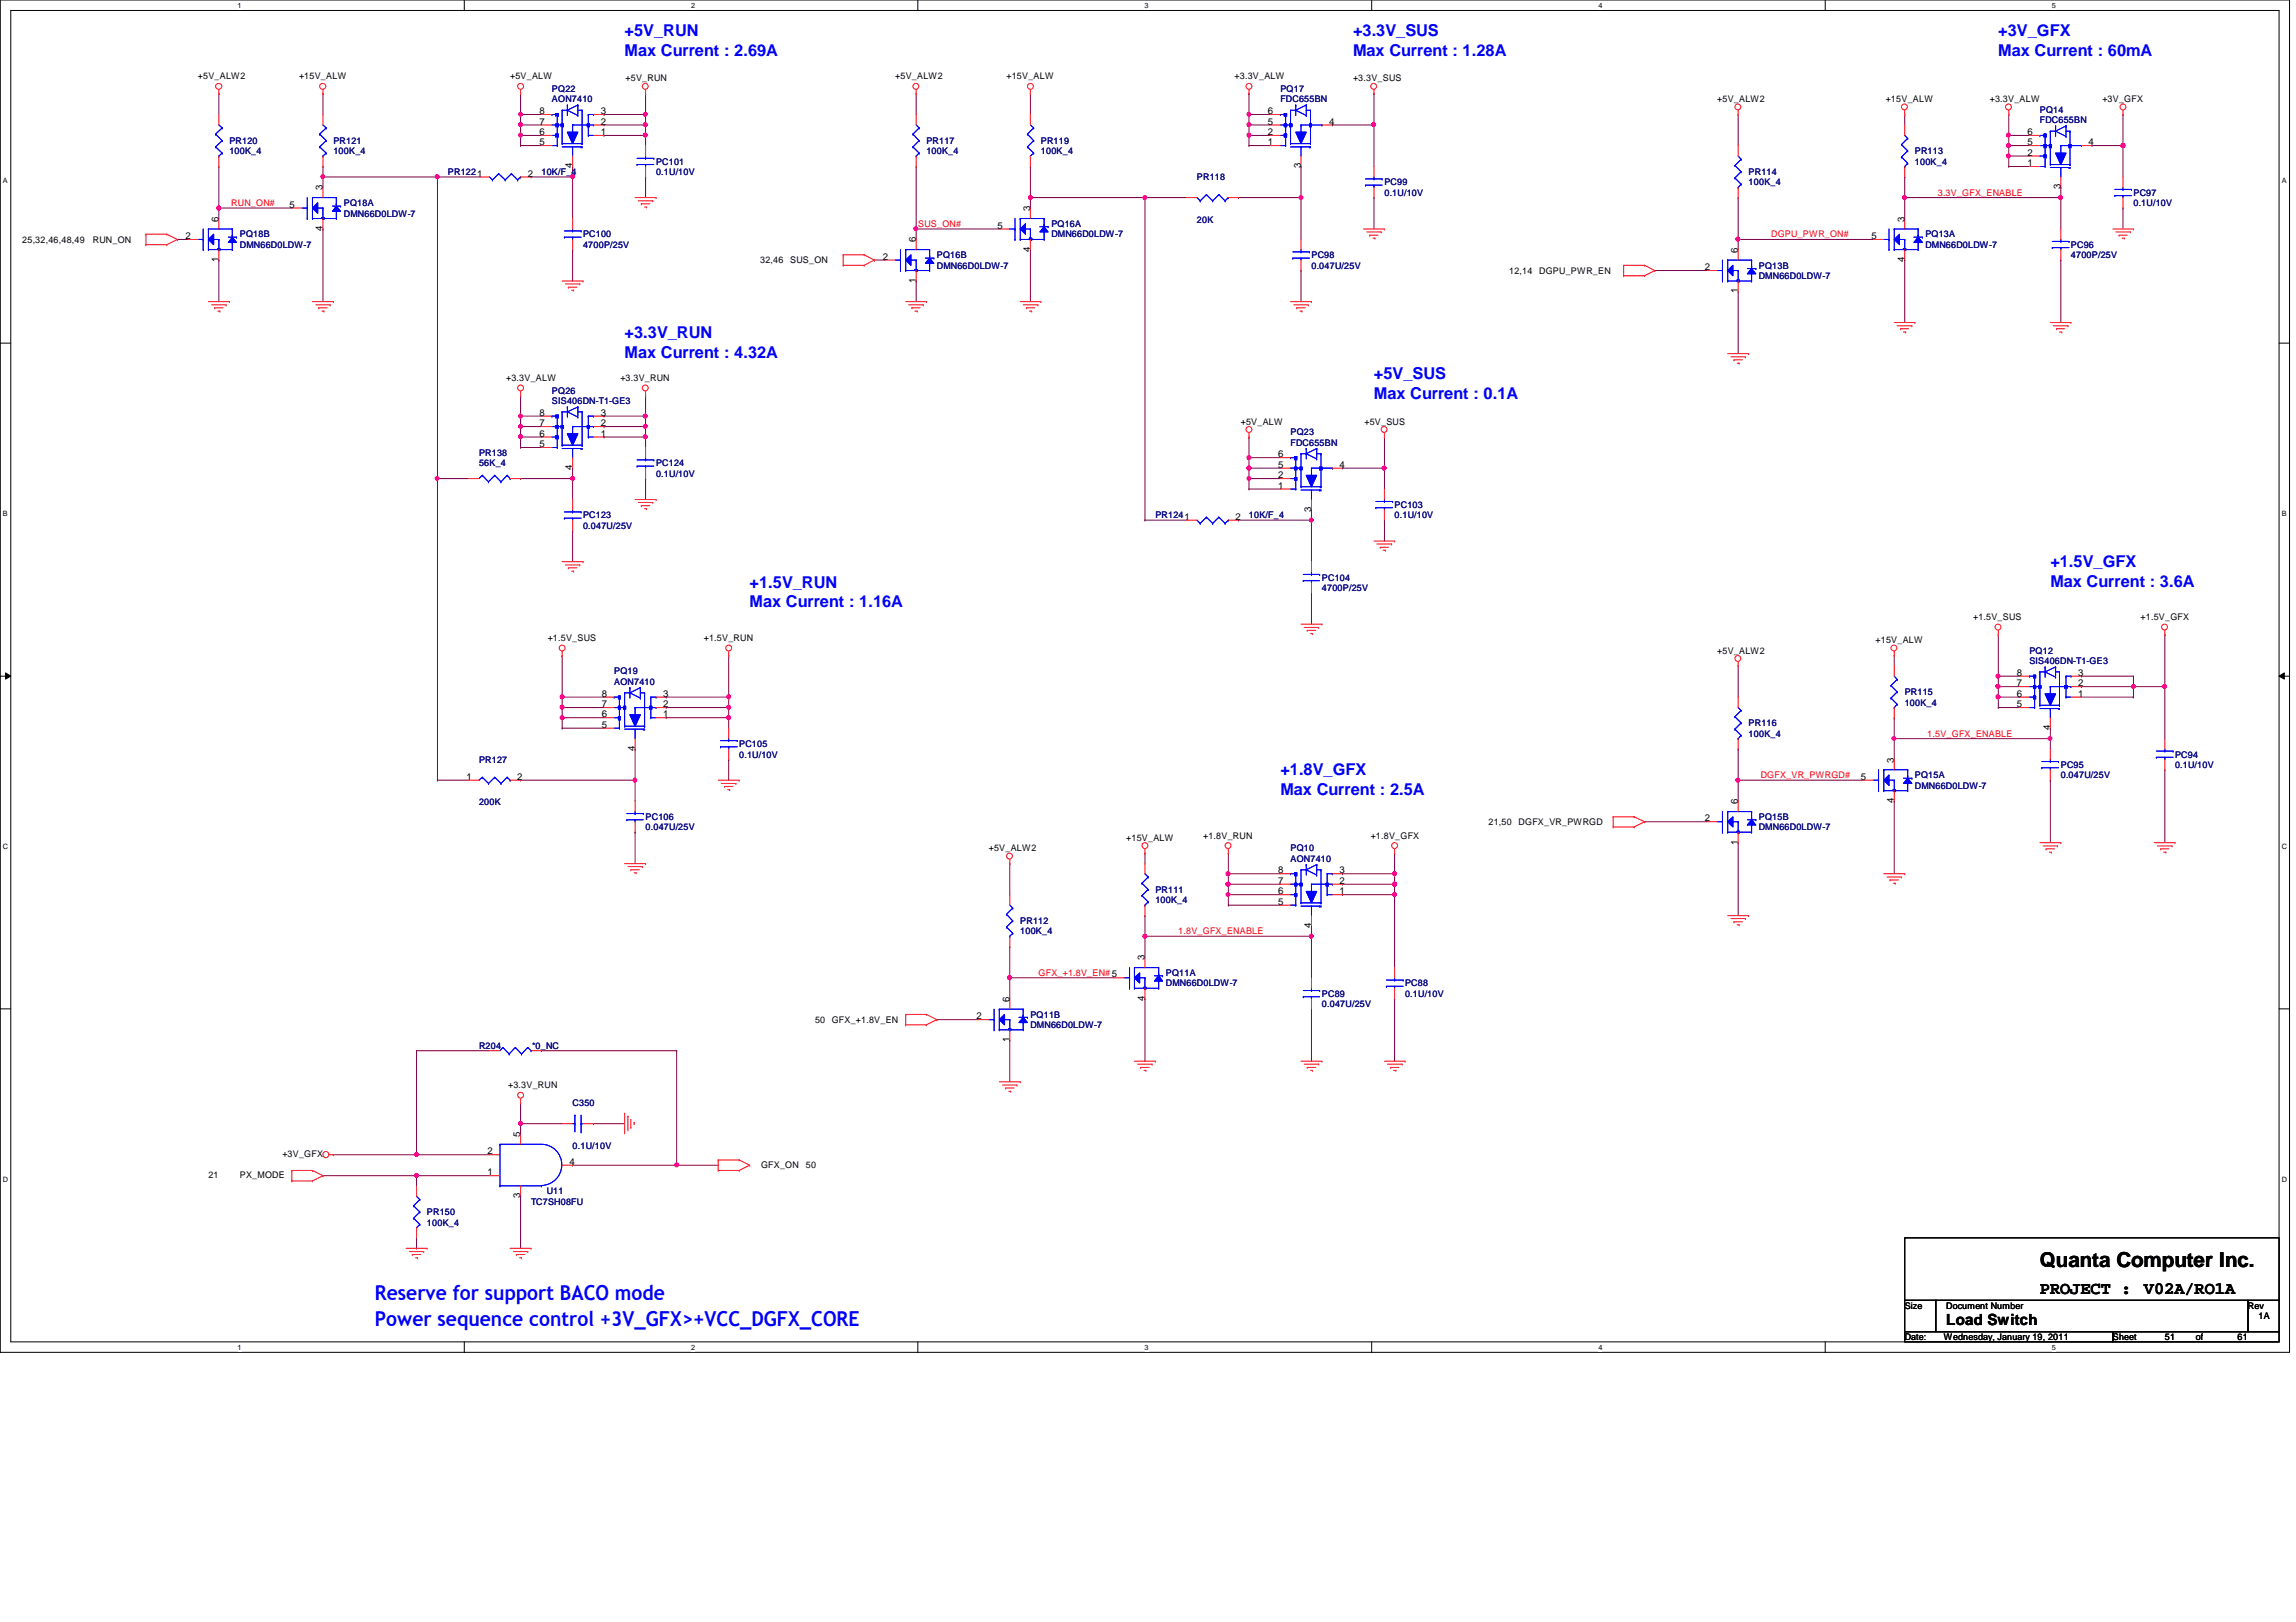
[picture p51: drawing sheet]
<svg xmlns="http://www.w3.org/2000/svg" width="297mm" height="210mm" viewBox="0 0 297 210" stroke-linecap="round" stroke-linejoin="round" font-family="sans-serif">
<defs><g id="words">
<text font-size="2.7" x="263.9" y="164">Quanta Computer Inc.</text>
<g font-size="2.7" fill="#00f">
<text x="48.5" y="168.2">Reserve for support BACO mode</text>
<text x="48.5" y="171.6">Power sequence control +3V_GFX&gt;+VCC_DGFX_CORE</text>
</g>
<g font-size="2.3">
<text x="263.9" y="167.5">PROJECT :</text>
<text x="277.4" y="167.5">V02A/RO1A</text>
</g>
<g font-size="2.1" fill="#00f">
<text x="80.8" y="4.7">+5V_RUN</text>
<text x="175" y="4.7">+3.3V_SUS</text>
<text x="258.5" y="4.7">+3V_GFX</text>
<text x="80.8" y="7.3">Max Current : 2.69A</text>
<text x="175" y="7.3">Max Current : 1.28A</text>
<text x="258.5" y="7.3">Max Current : 60mA</text>
<text x="80.8" y="43.7">+3.3V_RUN</text>
<text x="80.8" y="46.3">Max Current : 4.32A</text>
<text x="177.8" y="49.1">+5V_SUS</text>
<text x="177.8" y="51.7">Max Current : 0.1A</text>
<text x="97" y="76">+1.5V_RUN</text>
<text x="265.3" y="73.4">+1.5V_GFX</text>
<text x="265.3" y="75.9">Max Current : 3.6A</text>
<text x="97" y="78.6">Max Current : 1.16A</text>
<text x="165.6" y="100.3">+1.8V_GFX</text>
<text x="165.6" y="102.9">Max Current : 2.5A</text>
</g>
<text font-size="2" x="251.8" y="171.5">Load Switch</text>
<g font-size="1.2">
<text x="25.6" y="10.2">+5V_ALW2</text>
<text x="38.7" y="10.2">+15V_ALW</text>
<text x="66" y="10.2">+5V_ALW</text>
<text x="80.9" y="10.5">+5V_RUN</text>
<text x="115.8" y="10.2">+5V_ALW2</text>
<text x="130.2" y="10.2">+15V_ALW</text>
<text x="159.7" y="10.2">+3.3V_ALW</text>
<text x="175" y="10.5">+3.3V_SUS</text>
<text x="69.8" y="14.8">8</text>
<text x="69.8" y="16.1">7</text>
<text x="69.8" y="17.5">6</text>
<text x="77.7" y="16.1">2</text>
<text x="77.7" y="14.8">3</text>
<text x="77.7" y="17.5">1</text>
<text x="164" y="14.8">6</text>
<text x="164" y="16.1">5</text>
<text x="164" y="17.5">2</text>
<text x="172" y="16.1">4</text>
<text x="222.2" y="13.2">+5V_ALW2</text>
<text x="244" y="13.2">+15V_ALW</text>
<text x="257.4" y="13.2">+3.3V_ALW</text>
<text x="262.3" y="17.5">6</text>
<text x="272" y="13.2">+3V_GFX</text>
<text x="68.3" y="22.9">2</text>
<text x="69.8" y="18.8">5</text>
<text x="74" y="21.8" transform="rotate(-90 74 21.8)">4</text>
<text x="164" y="18.8">1</text>
<text x="168.3" y="21.8" transform="rotate(-90 168.3 21.8)">3</text>
<text x="262.3" y="18.8">5</text>
<text x="262.3" y="20.2">2</text>
<text x="262.3" y="21.5">1</text>
<text x="270.2" y="18.8">4</text>
<text x="28.3" y="28.7" transform="rotate(-90 28.3 28.7)">6</text>
<text x="37.5" y="26.9">5</text>
<text x="41.7" y="29.9" transform="rotate(-90 41.7 29.9)">4</text>
<text x="41.7" y="24.6" transform="rotate(-90 41.7 24.6)">3</text>
<text x="129" y="29.6">5</text>
<text x="133.3" y="27.3" transform="rotate(-90 133.3 27.3)">3</text>
<text x="246.4" y="28.7" transform="rotate(-90 246.4 28.7)">3</text>
<text x="266.6" y="24.5" transform="rotate(-90 266.6 24.5)">3</text>
<text x="2.9" y="31.4">25,32,46,48,49</text>
<text x="12" y="31.4">RUN_ON</text>
<text x="24" y="30.9">2</text>
<text x="28.3" y="33.9" transform="rotate(-90 28.3 33.9)">1</text>
<text x="98.3" y="34.1">32,46</text>
<text x="102.2" y="34.1">SUS_ON</text>
<text x="114.2" y="33.6">2</text>
<text x="118.5" y="31.4" transform="rotate(-90 118.5 31.4)">6</text>
<text x="133.3" y="32.6" transform="rotate(-90 133.3 32.6)">4</text>
<text x="195.2" y="35.4">12,14</text>
<text x="199.1" y="35.4">DGPU_PWR_EN</text>
<text x="220.6" y="35">2</text>
<text x="224.8" y="32.7" transform="rotate(-90 224.8 32.7)">6</text>
<text x="242.1" y="30.9">5</text>
<text x="246.4" y="33.9" transform="rotate(-90 246.4 33.9)">4</text>
<text x="118.5" y="36.6" transform="rotate(-90 118.5 36.6)">1</text>
<text x="224.8" y="38" transform="rotate(-90 224.8 38)">1</text>
<text x="65.5" y="49.3">+3.3V_ALW</text>
<text x="69.8" y="53.8">8</text>
<text x="77.7" y="53.8">3</text>
<text x="80.3" y="49.3">+3.3V_RUN</text>
<text x="69.8" y="55.2">7</text>
<text x="69.8" y="56.5">6</text>
<text x="69.8" y="57.9">5</text>
<text x="77.7" y="55.2">2</text>
<text x="77.7" y="56.5">1</text>
<text x="160.5" y="54.9">+5V_ALW</text>
<text x="165.4" y="59.2">6</text>
<text x="176.5" y="54.9">+5V_SUS</text>
<text x="74" y="60.8" transform="rotate(-90 74 60.8)">4</text>
<text x="165.4" y="60.5">5</text>
<text x="165.4" y="61.9">2</text>
<text x="165.4" y="63.2">1</text>
<text x="173.3" y="60.5">4</text>
<text x="159.8" y="67.3">2</text>
<text x="169.6" y="66.3" transform="rotate(-90 169.6 66.3)">3</text>
<text x="70.9" y="83">+1.5V_SUS</text>
<text x="91.1" y="83">+1.5V_RUN</text>
<text x="242.7" y="83.2">+15V_ALW</text>
<text x="255.3" y="80.3">+1.5V_SUS</text>
<text x="276.9" y="80.3">+1.5V_GFX</text>
<text x="222.2" y="84.6">+5V_ALW2</text>
<text x="260.9" y="87.5">8</text>
<text x="260.9" y="88.8">7</text>
<text x="268.9" y="88.8">2</text>
<text x="268.9" y="87.5">3</text>
<text x="77.8" y="90.2">8</text>
<text x="77.8" y="91.5">7</text>
<text x="77.8" y="92.8">6</text>
<text x="77.8" y="94.2">5</text>
<text x="85.8" y="91.5">2</text>
<text x="85.8" y="90.2">3</text>
<text x="85.8" y="92.8">1</text>
<text x="260.9" y="90.2">6</text>
<text x="260.9" y="91.5">5</text>
<text x="265.2" y="94.5" transform="rotate(-90 265.2 94.5)">4</text>
<text x="268.9" y="90.2">1</text>
<text x="60.4" y="100.9">1</text>
<text x="66.9" y="100.9">2</text>
<text x="82.1" y="97.2" transform="rotate(-90 82.1 97.2)">4</text>
<text x="240.7" y="100.9">5</text>
<text x="245" y="98.7" transform="rotate(-90 245 98.7)">3</text>
<text x="192.6" y="106.8">21,50</text>
<text x="196.5" y="106.8">DGFX_VR_PWRGD</text>
<text x="220.6" y="106.3">2</text>
<text x="224.8" y="104.1" transform="rotate(-90 224.8 104.1)">6</text>
<text x="245" y="103.9" transform="rotate(-90 245 103.9)">4</text>
<text x="127.9" y="110.2">+5V_ALW2</text>
<text x="145.7" y="108.8">+15V_ALW</text>
<text x="155.7" y="108.5">+1.8V_RUN</text>
<text x="165.4" y="113">8</text>
<text x="173.3" y="113">3</text>
<text x="177.3" y="108.5">+1.8V_GFX</text>
<text x="224.8" y="109.3" transform="rotate(-90 224.8 109.3)">1</text>
<text x="165.4" y="114.4">7</text>
<text x="165.4" y="115.7">6</text>
<text x="165.4" y="117.1">5</text>
<text x="173.3" y="114.4">2</text>
<text x="173.3" y="115.7">1</text>
<text x="148.1" y="124.3" transform="rotate(-90 148.1 124.3)">3</text>
<text x="169.6" y="120.1" transform="rotate(-90 169.6 120.1)">4</text>
<text x="126.3" y="131.9">2</text>
<text x="130.6" y="129.7" transform="rotate(-90 130.6 129.7)">6</text>
<text x="148.1" y="129.5" transform="rotate(-90 148.1 129.5)">4</text>
<text x="105.4" y="132.4">50</text>
<text x="107.6" y="132.4">GFX_+1.8V_EN</text>
<text x="130.6" y="134.9" transform="rotate(-90 130.6 134.9)">1</text>
<text x="65.7" y="140.8">+3.3V_RUN</text>
<text x="36.5" y="149.7">+3V_GFX</text>
<text x="63.1" y="149.4">2</text>
<text x="67.3" y="147.2" transform="rotate(-90 67.3 147.2)">5</text>
<text x="27" y="152.4">21</text>
<text x="31" y="152.4">PX_MODE</text>
<text x="63.1" y="152.1">1</text>
<text x="67.3" y="155.1" transform="rotate(-90 67.3 155.1)">3</text>
<text x="73.7" y="150.7">4</text>
<text x="98.5" y="151.2">GFX_ON</text>
<text x="104.3" y="151.2">50</text>
<text x="246.4" y="169.4">Size</text>
<text x="246.4" y="173.4">Date:</text>
<text x="251.5" y="173.4">Wednesday, January 19, 2011</text>
<text x="251.8" y="169.4">Document Number</text>
<text x="273.3" y="173.4">Sheet</text>
<text x="280.1" y="173.4">51</text>
<text x="284.1" y="173.4">of</text>
<text x="289.5" y="173.4">61</text>
<text x="290.8" y="169.4">Rev</text>
<text x="292.2" y="170.7">1A</text>
</g>
<g font-size="1.2" fill="#000080">
<text x="71.4" y="11.9">PQ22</text>
<text x="165.6" y="11.9">PQ17</text>
<text x="71.4" y="13.2">AON7410</text>
<text x="165.6" y="13.2">FDC655BN</text>
<text x="263.9" y="14.6">PQ14</text>
<text x="263.9" y="15.9">FDC655BN</text>
<text x="29.7" y="18.6">PR120</text>
<text x="29.7" y="19.9">100K_4</text>
<text x="43.1" y="18.6">PR121</text>
<text x="43.1" y="19.9">100K_4</text>
<text x="58" y="22.6">PR1221</text>
<text x="70.1" y="22.6">10K/F_4</text>
<text x="84.9" y="21.3">PC101</text>
<text x="84.9" y="22.6">0.1U/10V</text>
<text x="119.8" y="18.6">PR117</text>
<text x="119.8" y="19.9">100K_4</text>
<text x="134.7" y="18.6">PR119</text>
<text x="134.7" y="19.9">100K_4</text>
<text x="154.9" y="23.3">PR118</text>
<text x="226.2" y="22.6">PR114</text>
<text x="247.7" y="19.9">PR113</text>
<text x="247.7" y="21.3">100K_4</text>
<text x="44.5" y="26.7">PQ18A</text>
<text x="44.5" y="28">DMN66D0LDW-7</text>
<text x="136" y="29.4">PQ16A</text>
<text x="154.9" y="28.8">20K</text>
<text x="179.1" y="24">PC99</text>
<text x="179.1" y="25.4">0.1U/10V</text>
<text x="226.2" y="24">100K_4</text>
<text x="276" y="25.4">PC97</text>
<text x="276" y="26.7">0.1U/10V</text>
<text x="31" y="30.7">PQ18B</text>
<text x="31" y="32.1">DMN66D0LDW-7</text>
<text x="75.4" y="30.7">PC100</text>
<text x="75.4" y="32.1">4700P/25V</text>
<text x="121.2" y="33.4">PQ16B</text>
<text x="121.2" y="34.8">DMN66D0LDW-7</text>
<text x="136" y="30.7">DMN66D0LDW-7</text>
<text x="169.7" y="33.4">PC98</text>
<text x="169.7" y="34.8">0.047U/25V</text>
<text x="227.5" y="34.8">PQ13B</text>
<text x="249.1" y="30.7">PQ13A</text>
<text x="249.1" y="32.1">DMN66D0LDW-7</text>
<text x="267.9" y="32.1">PC96</text>
<text x="267.9" y="33.4">4700P/25V</text>
<text x="227.5" y="36.1">DMN66D0LDW-7</text>
<text x="71.4" y="50.9">PQ26</text>
<text x="71.4" y="52.3">SIS406DN-T1-GE3</text>
<text x="62" y="59">PR138</text>
<text x="167" y="56.3">PQ23</text>
<text x="167" y="57.7">FDC655BN</text>
<text x="62" y="60.3">56K_4</text>
<text x="84.9" y="60.3">PC124</text>
<text x="84.9" y="61.7">0.1U/10V</text>
<text x="180.4" y="65.7">PC103</text>
<text x="75.4" y="67.1">PC123</text>
<text x="75.4" y="68.4">0.047U/25V</text>
<text x="149.5" y="67.1">PR1241</text>
<text x="161.6" y="67.1">10K/F_4</text>
<text x="180.4" y="67.1">0.1U/10V</text>
<text x="171" y="75.1">PC104</text>
<text x="171" y="76.5">4700P/25V</text>
<text x="79.5" y="87.2">PQ19</text>
<text x="79.5" y="88.6">AON7410</text>
<text x="246.4" y="90">PR115</text>
<text x="262.5" y="84.6">PQ12</text>
<text x="262.5" y="85.9">SIS406DN-T1-GE3</text>
<text x="226.2" y="94">PR116</text>
<text x="226.2" y="95.3">100K_4</text>
<text x="246.4" y="91.3">100K_4</text>
<text x="62" y="98.7">PR127</text>
<text x="95.6" y="96.7">PC105</text>
<text x="95.6" y="98">0.1U/10V</text>
<text x="247.7" y="100.7">PQ15A</text>
<text x="266.6" y="99.4">PC95</text>
<text x="266.6" y="100.7">0.047U/25V</text>
<text x="281.4" y="98">PC94</text>
<text x="281.4" y="99.4">0.1U/10V</text>
<text x="62" y="104.2">200K</text>
<text x="83.5" y="106.1">PC106</text>
<text x="83.5" y="107.4">0.047U/25V</text>
<text x="227.5" y="106.1">PQ15B</text>
<text x="227.5" y="107.4">DMN66D0LDW-7</text>
<text x="247.7" y="102.1">DMN66D0LDW-7</text>
<text x="167" y="110.2">PQ10</text>
<text x="167" y="111.5">AON7410</text>
<text x="132" y="119.6">PR112</text>
<text x="149.5" y="115.5">PR111</text>
<text x="149.5" y="116.9">100K_4</text>
<text x="132" y="120.9">100K_4</text>
<text x="133.3" y="131.7">PQ11B</text>
<text x="150.8" y="126.3">PQ11A</text>
<text x="150.8" y="127.6">DMN66D0LDW-7</text>
<text x="171" y="129">PC89</text>
<text x="171" y="130.3">0.047U/25V</text>
<text x="181.8" y="127.6">PC88</text>
<text x="181.8" y="129">0.1U/10V</text>
<text x="62" y="135.7">R204</text>
<text x="68.8" y="135.7">*0_NC</text>
<text x="133.3" y="133.1">DMN66D0LDW-7</text>
<text x="74.1" y="143.1">C350</text>
<text x="74.1" y="148.6">0.1U/10V</text>
<text x="68.7" y="155.9">TC7SH08FU</text>
<text x="70.7" y="154.6">U11</text>
<text x="55.2" y="157.3">PR150</text>
<text x="55.2" y="158.6">100K_4</text>
</g>
<g font-size="1.2" fill="#f00">
<text x="29.9" y="26.7">RUN_ON#</text>
<text x="118.8" y="29.4">SUS_ON#</text>
<text x="250.7" y="25.3">3.3V_GFX_ENABLE</text>
<text x="229.1" y="30.7">DGPU_PWR_ON#</text>
<text x="249.3" y="95.3">1.5V_GFX_ENABLE</text>
<text x="227.8" y="100.7">DGFX_VR_PWRGD#</text>
<text x="152.4" y="120.9">1.8V_GFX_ENABLE</text>
<text x="134.4" y="126.3">GFX_+1.8V_EN#5</text>
</g>
<g font-size=".9">
<text x="30.7" y="1">1</text>
<text x="89.4" y="1">2</text>
<text x="148.1" y="1">3</text>
<text x="206.8" y="1">4</text>
<text x="265.5" y="1">5</text>
<text x=".4" y="23.7">A</text>
<text x="295.2" y="23.7">A</text>
<text x=".4" y="66.8">B</text>
<text x="295.2" y="66.8">B</text>
<text x=".4" y="109.9">C</text>
<text x="295.2" y="109.9">C</text>
<text x=".4" y="152.9">D</text>
<text x="295.2" y="152.9">D</text>
<text x="30.7" y="174.7">1</text>
<text x="89.4" y="174.7">2</text>
<text x="148.1" y="174.7">3</text>
<text x="206.8" y="174.7">4</text>
<text x="265.5" y="174.7">5</text>
</g>
</g></defs>
<path d="M0 0h296.2v175h-296.2zM1.4 1.4h293.4v172.3h-293.4z" fill="none" stroke="#000" stroke-width=".13"/>
<g fill="#fff">
<path d="M30.7 .2h.5v1h-.5z"/>
<path d="M30.7 173.8h.5v1.1h-.5z"/>
</g>
<path d="M60.1 0v1.4M60.1 173.7v1.3" fill="none" stroke="#000" stroke-width=".13"/>
<g fill="#fff">
<path d="M89.4 .2h.5v1h-.5z"/>
<path d="M89.4 173.8h.5v1.1h-.5z"/>
</g>
<path d="M118.7 0v1.4M118.7 173.7v1.3" fill="none" stroke="#000" stroke-width=".13"/>
<g fill="#fff">
<path d="M148.1 .2h.5v1h-.5z"/>
<path d="M148.1 173.8h.5v1.1h-.5z"/>
</g>
<path d="M177.5 0v1.4M177.5 173.7v1.3" fill="none" stroke="#000" stroke-width=".13"/>
<g fill="#fff">
<path d="M206.8 .2h.5v1h-.5z"/>
<path d="M206.8 173.8h.5v1.1h-.5z"/>
</g>
<path d="M236.1 0v1.4M236.1 173.7v1.3" fill="none" stroke="#000" stroke-width=".13"/>
<g fill="#fff">
<path d="M265.5 .2h.5v1h-.5z"/>
<path d="M265.5 173.8h.5v1.1h-.5z"/>
<path d="M.4 22.9h.6v1h-.6z"/>
<path d="M295.2 22.9h.6v1h-.6z"/>
<path d="M.4 65.9h.6v1.1h-.6z"/>
<path d="M295.2 65.9h.6v1.1h-.6z"/>
</g>
<path d="M0 44.4h1.4M294.8 44.4h1.4" fill="none" stroke="#000" stroke-width=".13"/>
<g fill="#fff">
<path d="M.4 109h.7v1.1h-.7z"/>
<path d="M295.2 109h.7v1.1h-.7z"/>
</g>
<path d="M0 87.5h1.4M.7 87.1l.7 .4-.7 .4zM294.8 87.5l.7-.4v.8zM294.8 87.5h1.4" fill="none" stroke="#000" stroke-width=".13"/>
<path d="M.7 87.1l.7 .4-.7 .4zM294.8 87.5l.7-.4v.8z" fill="#000"/>
<g fill="#fff">
<path d="M.4 152.1h.7v1h-.7z"/>
<path d="M295.2 152.1h.7v1h-.7z"/>
</g>
<path d="M0 130.6h1.4M294.8 130.6h1.4" fill="none" stroke="#000" stroke-width=".13"/>
<path d="M72.7 91.6h.1M72.7 91.6h5.4M258.5 82.1h.1M258.5 82.1v5.4M53.9 161.5h.1M53.9 160.2v1.3" fill="none" stroke="#800040" stroke-width=".13"/>
<circle cx="72.7" cy="91.5" r=".26" fill="#f0f"/>
<circle cx="72.7" cy="91.5" r=".26" fill="none" stroke="#f0f" stroke-width=".13"/>
<path d="M86.2 92.9h.1M86.2 92.9h8.1" fill="none" stroke="#800040" stroke-width=".13"/>
<circle cx="94.3" cy="92.9" r=".26" fill="#f0f"/>
<circle cx="94.3" cy="92.9" r=".26" fill="none" stroke="#f0f" stroke-width=".13"/>
<path d="M94.3 91.6h.1M94.3 91.6v1.3M269.3 88.9h.1M269.3 90.2h6.7M269.3 88.9h6.7M276 90.2h.1M276 88.9h.1M276 87.5h.1M276 87.5v2.7" fill="none" stroke="#800040" stroke-width=".13"/>
<circle cx="94.3" cy="91.5" r=".26" fill="#f0f"/>
<circle cx="94.3" cy="91.5" r=".26" fill="none" stroke="#f0f" stroke-width=".13"/>
<path d="M72.7 90.2h.1M72.7 90.2h5.4M269.3 87.5h.1M269.3 87.5h6.7" fill="none" stroke="#800040" stroke-width=".13"/>
<circle cx="72.7" cy="90.2" r=".26" fill="#f0f"/>
<circle cx="72.7" cy="90.2" r=".26" fill="none" stroke="#f0f" stroke-width=".13"/>
<path d="M72.7 90.2h.1M72.7 92.9h.1M72.7 90.2v1.4M72.7 92.9h5.4" fill="none" stroke="#800040" stroke-width=".13"/>
<circle cx="72.7" cy="92.9" r=".26" fill="#f0f"/>
<circle cx="72.7" cy="92.9" r=".26" fill="none" stroke="#f0f" stroke-width=".13"/>
<g fill="none" stroke="#800040" stroke-width=".13">
<path d="M259.9 17.5h.1M259.9 14.8h.1M259.9 17.5h2.6M259.9 14.8v2.7M118.5 21.5h.1M118.5 21.5v8.1M246.4 22.9h.1M246.4 22.9v2.7M169.7 67.3h.1M169.7 67.3v5.4M72.7 84.8h.1M72.7 84.8v5.4"/>
<path d="M86.2 91.6h.1M86.2 91.6h8.1M94.3 84.8h.1M94.3 84.8v5.4M224.9 86.1h.1M224.9 86.1v4.1M70.1 136h.1M70.1 136h17.4M87.5 136h.1M87.5 136v14.8"/>
</g>
<circle cx="87.5" cy="150.8" r=".26" fill="#f0f"/>
<circle cx="87.5" cy="150.8" r=".26" fill="none" stroke="#f0f" stroke-width=".13"/>
<path d="M53.9 136h.1M53.9 136h9.4M53.9 136v13.4" fill="none" stroke="#800040" stroke-width=".13"/>
<circle cx="53.9" cy="149.4" r=".25" fill="#f0f"/>
<circle cx="53.9" cy="149.4" r=".25" fill="none" stroke="#f0f" stroke-width=".13"/>
<path d="M83.5 16.2h.1M83.5 16.2v1.3" fill="none" stroke="#800040" stroke-width=".13"/>
<circle cx="83.5" cy="16.1" r=".26" fill="#f0f"/>
<circle cx="83.5" cy="16.1" r=".26" fill="none" stroke="#f0f" stroke-width=".13"/>
<path d="M56.6 61.9h.1M56.6 61.9v39.1M56.6 101h.1M56.6 101h4" fill="none" stroke="#800040" stroke-width=".13"/>
<circle cx="56.6" cy="61.9" r=".25" fill="#f0f"/>
<circle cx="56.6" cy="61.9" r=".25" fill="none" stroke="#f0f" stroke-width=".13"/>
<path d="M41.8 22.9h.1M41.8 22.9h14.8" fill="none" stroke="#800040" stroke-width=".13"/>
<path d="M41.6 22.7l.1-.1 .3 .1-.1 .3-.2 .1-.1-.1z" fill-rule="evenodd" fill="#f0f"/>
<path d="M41.6 22.7l.1-.1 .3 .1-.1 .3-.2 .1-.1-.1z" fill="none" stroke="#f0f" stroke-width=".13"/>
<path d="M56.6 22.9h.1M56.6 22.9v39M56.6 61.9h.1M56.6 61.9h4" fill="none" stroke="#800040" stroke-width=".13"/>
<circle cx="56.6" cy="22.9" r=".26" fill="#f0f"/>
<circle cx="56.6" cy="22.9" r=".26" fill="none" stroke="#f0f" stroke-width=".13"/>
<g fill="none" stroke="#800040" stroke-width=".13">
<path d="M78.1 16.2h.1M78.1 16.2h5.4M56.6 22.9h.1M56.6 22.9h5.4M68.7 22.9h.1M74.1 21.5h.1M74.1 21.5v1.4h-5.4M160.2 67.3h.1M160.2 67.3h9.5M72.7 94.2h.1M72.7 92.9h.1M72.7 94.2h5.4"/>
<path d="M72.7 92.9v1.3"/>
</g>
<path d="M169.5 67.1h.1l.2 .1v.3l-.2 .1-.1-.1z" fill-rule="evenodd" fill="#f0f"/>
<path d="M169.5 67.1h.1l.2 .1v.3l-.2 .1-.1-.1z" fill="none" stroke="#f0f" stroke-width=".13"/>
<path d="M148.1 25.6h.1M148.1 25.6h5.4M160.2 25.6h.1M168.3 21.5h.1M168.3 21.5v4.1h-8.1M169.7 66h.1M169.7 66v1.3" fill="none" stroke="#800040" stroke-width=".13"/>
<circle cx="148.1" cy="25.6" r=".26" fill="#f0f"/>
<circle cx="148.1" cy="25.6" r=".26" fill="none" stroke="#f0f" stroke-width=".13"/>
<path d="M133.3 21.5h.1M133.3 25.6h.1M133.3 21.5v4.1M133.3 25.6h14.8M148.1 67.3h.1M148.1 67.3h5.4" fill="none" stroke="#800040" stroke-width=".13"/>
<circle cx="133.3" cy="25.6" r=".26" fill="#f0f"/>
<circle cx="133.3" cy="25.6" r=".26" fill="none" stroke="#f0f" stroke-width=".13"/>
<path d="M148.1 25.6h.1M148.1 25.6v41.7M83.5 51.2h.1M83.5 51.2v2.6M179.1 56.6h.1M179.1 56.6v4M72.7 91.6h.1M72.7 91.6v1.3M53.9 152.1h.1M53.9 152.1h9.4" fill="none" stroke="#800040" stroke-width=".13"/>
<circle cx="179.1" cy="60.6" r=".26" fill="#f0f"/>
<circle cx="179.1" cy="60.6" r=".26" fill="none" stroke="#f0f" stroke-width=".13"/>
<path d="M224.9 31h.1M224.9 31h17.5M265.3 101h.1M265.3 101v8.1" fill="none" stroke="#800040" stroke-width=".13"/>
<circle cx="224.8" cy="30.9" r=".26" fill="#f0f"/>
<circle cx="224.8" cy="30.9" r=".26" fill="none" stroke="#f0f" stroke-width=".13"/>
<path d="M177.8 16.2h.1M177.8 16.2v5.3" fill="none" stroke="#800040" stroke-width=".13"/>
<circle cx="177.7" cy="16.1" r=".26" fill="#f0f"/>
<circle cx="177.7" cy="16.1" r=".26" fill="none" stroke="#f0f" stroke-width=".13"/>
<path d="M74.1 22.9h.1M74.1 22.9v5.4" fill="none" stroke="#800040" stroke-width=".13"/>
<circle cx="74.1" cy="22.9" r=".26" fill="#f0f"/>
<circle cx="74.1" cy="22.9" r=".26" fill="none" stroke="#f0f" stroke-width=".13"/>
<path d="M161.6 60.6h.1M161.6 60.6v1.3" fill="none" stroke="#800040" stroke-width=".13"/>
<circle cx="161.6" cy="60.6" r=".26" fill="#f0f"/>
<circle cx="161.6" cy="60.6" r=".26" fill="none" stroke="#f0f" stroke-width=".13"/>
<path d="M259.9 18.8h.1M259.9 17.5h.1M259.9 18.8h2.6M259.9 17.5v1.3" fill="none" stroke="#800040" stroke-width=".13"/>
<circle cx="259.8" cy="18.8" r=".26" fill="#f0f"/>
<circle cx="259.8" cy="18.8" r=".26" fill="none" stroke="#f0f" stroke-width=".13"/>
<circle cx="259.8" cy="17.5" r=".26" fill="#f0f"/>
<circle cx="259.8" cy="17.5" r=".26" fill="none" stroke="#f0f" stroke-width=".13"/>
<path d="M246.4 25.6h.1M246.4 25.6h20.2" fill="none" stroke="#800040" stroke-width=".13"/>
<circle cx="266.6" cy="25.6" r=".26" fill="#f0f"/>
<circle cx="266.6" cy="25.6" r=".26" fill="none" stroke="#f0f" stroke-width=".13"/>
<circle cx="246.4" cy="25.6" r=".26" fill="#f0f"/>
<circle cx="246.4" cy="25.6" r=".26" fill="none" stroke="#f0f" stroke-width=".13"/>
<path d="M259.9 18.8h.1M259.9 18.8v1.4M259.9 21.5h.1M259.9 20.2h.1M259.9 21.5h2.6M259.9 20.2h2.6M266.6 24.3h.1M266.6 24.3v1.3M274.7 26.9h.1M274.7 26.9v2.7" fill="none" stroke="#800040" stroke-width=".13"/>
<circle cx="259.8" cy="20.2" r=".26" fill="#f0f"/>
<circle cx="259.8" cy="20.2" r=".26" fill="none" stroke="#f0f" stroke-width=".13"/>
<path d="M270.6 18.8h.1M270.6 18.8h4.1M259.9 20.2h.1M259.9 20.2v1.3M266.6 25.6h.1M266.6 33.7h.1M266.6 25.6v4M266.6 33.7v8M224.9 101h.1M224.9 101h16.1M245.1 103.7h.1M245.1 103.7v9.4" fill="none" stroke="#800040" stroke-width=".13"/>
<circle cx="224.8" cy="101" r=".26" fill="#f0f"/>
<circle cx="224.8" cy="101" r=".26" fill="none" stroke="#f0f" stroke-width=".13"/>
<path d="M28.3 26.9h.1M28.3 26.9v1.4M245.1 95.6h.1M245.1 92.9h.1M245.1 84.8h.1M245.1 84.8v1.3M245.1 92.9v5.4" fill="none" stroke="#800040" stroke-width=".13"/>
<path d="M28.1 26.7h.2l.2 .1-.1 .3-.1 .1-.2-.1z" fill-rule="evenodd" fill="#f0f"/>
<path d="M28.1 26.7h.2l.2 .1-.1 .3-.1 .1-.2-.1z" fill="none" stroke="#f0f" stroke-width=".13"/>
<path d="M41.8 12.1h.1M41.8 12.1v2.7M83.5 14.8h.1M83.5 14.8v1.4" fill="none" stroke="#800040" stroke-width=".13"/>
<circle cx="83.5" cy="14.8" r=".25" fill="#f0f"/>
<circle cx="83.5" cy="14.8" r=".25" fill="none" stroke="#f0f" stroke-width=".13"/>
<path d="M67.3 17.5h.1M67.3 17.5v1.3M28.3 33.7h.1M28.3 33.7v5.3M41.8 29.6h.1M41.8 22.9h.1M41.8 21.5h.1M41.8 21.5v2.8M41.8 29.6v9.4M74.1 32.3h.1M74.1 32.3v4.1" fill="none" stroke="#800040" stroke-width=".13"/>
<circle cx="67.3" cy="17.5" r=".26" fill="#f0f"/>
<circle cx="67.3" cy="17.5" r=".26" fill="none" stroke="#f0f" stroke-width=".13"/>
<path d="M67.3 18.8h.1M67.3 16.2h.1M67.3 17.5h.1M67.3 14.8h.1M67.3 18.8h2.8M67.3 14.8v2.7M67.3 17.5h2.8M67.3 16.2h2.8" fill="none" stroke="#800040" stroke-width=".13"/>
<circle cx="67.3" cy="16.1" r=".26" fill="#f0f"/>
<circle cx="67.3" cy="16.1" r=".26" fill="none" stroke="#f0f" stroke-width=".13"/>
<circle cx="67.4" cy="14.8" r=".25" fill="#f0f"/>
<circle cx="67.4" cy="14.8" r=".25" fill="none" stroke="#f0f" stroke-width=".13"/>
<path d="M67.3 12.1h.1M67.3 14.8h.1M67.3 12.1v2.7M67.3 14.8h2.8M78.1 17.5h.1M78.1 17.5h5.4" fill="none" stroke="#800040" stroke-width=".13"/>
<circle cx="83.5" cy="17.5" r=".26" fill="#f0f"/>
<circle cx="83.5" cy="17.5" r=".26" fill="none" stroke="#f0f" stroke-width=".13"/>
<path d="M78.1 14.8h.1M78.1 14.8h5.4M83.5 17.5h.1M83.5 17.5v1.3M161.6 17.5h.1M161.6 17.5h2.7M22.9 31h.1M22.9 31h1.4M83.5 22.9h.1M83.5 22.9v2.7" fill="none" stroke="#800040" stroke-width=".13"/>
<circle cx="161.6" cy="17.5" r=".26" fill="#f0f"/>
<circle cx="161.6" cy="17.5" r=".26" fill="none" stroke="#f0f" stroke-width=".13"/>
<path d="M161.6 16.2h.1M161.6 14.8h.1M161.6 16.2h2.7M161.6 14.8v1.4" fill="none" stroke="#800040" stroke-width=".13"/>
<circle cx="161.6" cy="16.1" r=".26" fill="#f0f"/>
<circle cx="161.6" cy="16.1" r=".26" fill="none" stroke="#f0f" stroke-width=".13"/>
<circle cx="161.6" cy="14.8" r=".25" fill="#f0f"/>
<circle cx="161.6" cy="14.8" r=".25" fill="none" stroke="#f0f" stroke-width=".13"/>
<path d="M161.6 12.1h.1M161.6 14.8h.1M161.6 12.1v2.7M161.6 14.8h2.7M168.3 25.6h.1M168.3 25.6v5.4" fill="none" stroke="#800040" stroke-width=".13"/>
<circle cx="168.3" cy="25.6" r=".26" fill="#f0f"/>
<circle cx="168.3" cy="25.6" r=".26" fill="none" stroke="#f0f" stroke-width=".13"/>
<g fill="none" stroke="#800040" stroke-width=".13">
<path d="M133.3 12.1h.1M133.3 12.1v2.7M161.6 18.8h.1M161.6 16.2h.1M161.6 17.5h.1M161.6 18.8h2.7M161.6 16.2v2.6M113.1 33.7h.1M113.1 33.7h1.4M118.5 29.6h.1M118.5 29.6h10.8M118.5 29.6v1.4"/>
<path d="M133.3 25.6h.1M133.3 25.6v1.3M168.3 35h.1M168.3 35v4M177.8 25.6h.1M177.8 25.6v4M169.7 130.6h.1M169.7 130.6v6.7"/>
</g>
<circle cx="118.5" cy="29.6" r=".26" fill="#f0f"/>
<circle cx="118.5" cy="29.6" r=".26" fill="none" stroke="#f0f" stroke-width=".13"/>
<path d="M118.5 36.4h.1M118.5 36.4v2.6M133.3 32.3h.1M133.3 32.3v6.7M173.7 113.1h.1M173.7 113.1h6.7M130.6 126.5h.1M130.6 126.5h13.5M148.1 121.2h.1M148.1 121.2v2.7" fill="none" stroke="#800040" stroke-width=".13"/>
<circle cx="130.6" cy="126.5" r=".26" fill="#f0f"/>
<circle cx="130.6" cy="126.5" r=".26" fill="none" stroke="#f0f" stroke-width=".13"/>
<path d="M83.5 53.8h.1M83.5 53.8v1.4M148.1 129.2h.1M148.1 129.2v8.1" fill="none" stroke="#800040" stroke-width=".13"/>
<circle cx="83.5" cy="53.8" r=".26" fill="#f0f"/>
<circle cx="83.5" cy="53.8" r=".26" fill="none" stroke="#f0f" stroke-width=".13"/>
<path d="M28.3 12.1h.1M28.3 12.1v2.7M118.5 12.1h.1M118.5 12.1v2.7M28.3 21.5h.1M28.3 21.5v5.4M148.1 118.5h.1M148.1 110.4h.1M148.1 110.4v1.4M148.1 118.5v2.7M180.4 114.4h.1M180.4 114.4v1.4" fill="none" stroke="#800040" stroke-width=".13"/>
<circle cx="180.4" cy="115.7" r=".25" fill="#f0f"/>
<circle cx="180.4" cy="115.7" r=".25" fill="none" stroke="#f0f" stroke-width=".13"/>
<circle cx="180.4" cy="114.4" r=".26" fill="#f0f"/>
<circle cx="180.4" cy="114.4" r=".26" fill="none" stroke="#f0f" stroke-width=".13"/>
<path d="M169.7 121.2h.1M169.7 121.2v5.3" fill="none" stroke="#800040" stroke-width=".13"/>
<path d="M169.5 121l.1-.1 .2 .1v.3l-.2 .1-.1-.1z" fill-rule="evenodd" fill="#f0f"/>
<path d="M169.5 121l.1-.1 .2 .1v.3l-.2 .1-.1-.1z" fill="none" stroke="#f0f" stroke-width=".13"/>
<path d="M74.1 61.9h.1M74.1 61.9v2.7M148.1 121.2h.1M148.1 121.2h21.6" fill="none" stroke="#800040" stroke-width=".13"/>
<circle cx="148.1" cy="121.2" r=".26" fill="#f0f"/>
<circle cx="148.1" cy="121.2" r=".26" fill="none" stroke="#f0f" stroke-width=".13"/>
<path d="M74.1 68.7h.1M74.1 68.7v4M158.9 115.8h.1M158.9 114.4h.1M158.9 115.8h6.7M158.9 114.4v1.4M130.6 126.5h.1M130.6 122.5h.1M130.6 122.5v6.7" fill="none" stroke="#800040" stroke-width=".13"/>
<circle cx="158.9" cy="114.4" r=".26" fill="#f0f"/>
<circle cx="158.9" cy="114.4" r=".26" fill="none" stroke="#f0f" stroke-width=".13"/>
<path d="M158.9 115.8h.1M158.9 115.8v1.3" fill="none" stroke="#800040" stroke-width=".13"/>
<circle cx="158.9" cy="115.7" r=".25" fill="#f0f"/>
<circle cx="158.9" cy="115.7" r=".25" fill="none" stroke="#f0f" stroke-width=".13"/>
<path d="M67.3 56.6h.1M67.3 56.6v1.3M158.9 113.1h.1M158.9 113.1h6.7" fill="none" stroke="#800040" stroke-width=".13"/>
<circle cx="67.3" cy="56.5" r=".26" fill="#f0f"/>
<circle cx="67.3" cy="56.5" r=".26" fill="none" stroke="#f0f" stroke-width=".13"/>
<path d="M158.9 113.1h.1M158.9 113.1v1.3" fill="none" stroke="#800040" stroke-width=".13"/>
<circle cx="158.9" cy="114.4" r=".26" fill="#f0f"/>
<circle cx="158.9" cy="114.4" r=".26" fill="none" stroke="#f0f" stroke-width=".13"/>
<circle cx="158.9" cy="113.1" r=".26" fill="#f0f"/>
<circle cx="158.9" cy="113.1" r=".26" fill="none" stroke="#f0f" stroke-width=".13"/>
<path d="M180.4 113.1h.1M180.4 113.1v1.3" fill="none" stroke="#800040" stroke-width=".13"/>
<circle cx="180.4" cy="114.4" r=".26" fill="#f0f"/>
<circle cx="180.4" cy="114.4" r=".26" fill="none" stroke="#f0f" stroke-width=".13"/>
<circle cx="180.4" cy="113.1" r=".26" fill="#f0f"/>
<circle cx="180.4" cy="113.1" r=".26" fill="none" stroke="#f0f" stroke-width=".13"/>
<g fill="none" stroke="#800040" stroke-width=".13">
<path d="M67.3 57.9h.1M67.3 55.2h.1M67.3 56.6h.1M67.3 53.8h.1M67.3 57.9h2.8M67.3 53.8v2.8M67.3 56.6h2.8M67.3 55.2h2.8M158.9 114.4h.1M158.9 117.1h.1M158.9 114.4h6.7M158.9 117.1h6.7"/>
<path d="M169.7 119.8h.1M169.7 119.8v1.4M173.7 115.8h.1M173.7 114.4h.1M173.7 114.4h6.7M173.7 115.8h6.7M180.4 110.4h.1M180.4 110.4v2.7"/>
</g>
<circle cx="67.4" cy="55.2" r=".25" fill="#f0f"/>
<circle cx="67.4" cy="55.2" r=".25" fill="none" stroke="#f0f" stroke-width=".13"/>
<circle cx="67.3" cy="53.8" r=".26" fill="#f0f"/>
<circle cx="67.3" cy="53.8" r=".26" fill="none" stroke="#f0f" stroke-width=".13"/>
<path d="M67.3 53.8h.1M67.3 53.8h2.8M67.3 61.9h.1M67.3 61.9h6.8" fill="none" stroke="#800040" stroke-width=".13"/>
<circle cx="74.1" cy="61.9" r=".25" fill="#f0f"/>
<circle cx="74.1" cy="61.9" r=".25" fill="none" stroke="#f0f" stroke-width=".13"/>
<path d="M83.5 55.2h.1M83.5 55.2v1.4" fill="none" stroke="#800040" stroke-width=".13"/>
<circle cx="83.5" cy="55.2" r=".25" fill="#f0f"/>
<circle cx="83.5" cy="55.2" r=".25" fill="none" stroke="#f0f" stroke-width=".13"/>
<path d="M78.1 56.6h.1M78.1 56.6h5.4M158.9 110.4h.1M158.9 110.4v2.7M180.4 115.8h.1M180.4 115.8v9.4M121.2 132h.1M121.2 132h5.4M180.4 129.2h.1M180.4 129.2v8.1" fill="none" stroke="#800040" stroke-width=".13"/>
<circle cx="83.5" cy="56.5" r=".26" fill="#f0f"/>
<circle cx="83.5" cy="56.5" r=".26" fill="none" stroke="#f0f" stroke-width=".13"/>
<g fill="none" stroke="#800040" stroke-width=".13">
<path d="M78.1 53.8h.1M78.1 55.2h.1M78.1 53.8h5.4M78.1 55.2h5.4M83.5 56.6h.1M83.5 56.6v1.3M83.5 61.9h.1M83.5 61.9v2.7M161.6 63.3h.1M161.6 61.9h.1M161.6 63.3h4M161.6 61.9v1.4"/>
<path d="M161.6 61.9h4M130.6 134.6h.1M130.6 134.6v5.4"/>
</g>
<circle cx="161.6" cy="61.9" r=".25" fill="#f0f"/>
<circle cx="161.6" cy="61.9" r=".25" fill="none" stroke="#f0f" stroke-width=".13"/>
<path d="M161.6 59.2h.1M161.6 59.2v1.4M161.6 60.6h.1M161.6 60.6h4M173.7 60.6h.1M173.7 60.6h5.4M179.1 67.3h.1M179.1 67.3v2.7" fill="none" stroke="#800040" stroke-width=".13"/>
<circle cx="161.6" cy="60.6" r=".26" fill="#f0f"/>
<circle cx="161.6" cy="60.6" r=".26" fill="none" stroke="#f0f" stroke-width=".13"/>
<circle cx="161.6" cy="59.2" r=".26" fill="#f0f"/>
<circle cx="161.6" cy="59.2" r=".26" fill="none" stroke="#f0f" stroke-width=".13"/>
<g fill="none" stroke="#800040" stroke-width=".13">
<path d="M172.4 16.2h.1M172.4 16.2h5.4M224.9 14.8h.1M224.9 14.8v4M246.4 14.8h.1M246.4 14.8v1.4M214.1 35h.1M214.1 35h6.7M224.9 25.6h.1M224.9 37.7h.1M224.9 25.6v5.4M224.9 37.7v8.1"/>
<path d="M246.4 25.6h.1M246.4 33.7h.1M246.4 25.6v2.7M246.4 33.7v8M67.3 51.2h.1M67.3 51.2v2.6M161.6 59.2h.1M161.6 56.6h.1M161.6 59.2h4M161.6 56.6v2.6M169.7 76.8h.1M169.7 76.8v4"/>
<path d="M94.3 90.2h.1M94.3 98.3h.1M94.3 90.2v1.4M94.3 98.3v2.7M67.3 101h.1M67.3 101h14.9M82.2 107.7h.1M82.2 101h.1M82.2 101v2.7M82.2 107.7v4.1"/>
</g>
<path d="M82 100.8l.1-.1 .2 .1v.3l-.2 .1-.1-.1z" fill-rule="evenodd" fill="#f0f"/>
<path d="M82 100.8l.1-.1 .2 .1v.3l-.2 .1-.1-.1z" fill="none" stroke="#f0f" stroke-width=".13"/>
<path d="M94.3 92.9h.1M94.3 92.9v1.3M265.3 95.6h.1M265.3 95.6v1.3M130.6 111.8h.1M130.6 111.8v4" fill="none" stroke="#800040" stroke-width=".13"/>
<circle cx="265.2" cy="95.6" r=".25" fill="#f0f"/>
<circle cx="265.2" cy="95.6" r=".25" fill="none" stroke="#f0f" stroke-width=".13"/>
<path d="M274.7 18.8h.1M274.7 18.8v4.1" fill="none" stroke="#800040" stroke-width=".13"/>
<circle cx="274.7" cy="18.8" r=".26" fill="#f0f"/>
<circle cx="274.7" cy="18.8" r=".26" fill="none" stroke="#f0f" stroke-width=".13"/>
<path d="M28.3 26.9h.1M28.3 26.9h9.5M224.9 96.9h.1M224.9 96.9v6.8M224.9 101h.1" fill="none" stroke="#800040" stroke-width=".13"/>
<path d="M28.1 26.7h.2l.2 .1-.1 .3-.1 .1-.2-.1z" fill-rule="evenodd" fill="#f0f"/>
<path d="M28.1 26.7h.2l.2 .1-.1 .3-.1 .1-.2-.1z" fill="none" stroke="#f0f" stroke-width=".13"/>
<path d="M245.1 95.6h.1M245.1 95.6h20.2" fill="none" stroke="#800040" stroke-width=".13"/>
<circle cx="245" cy="95.6" r=".25" fill="#f0f"/>
<circle cx="245" cy="95.6" r=".25" fill="none" stroke="#f0f" stroke-width=".13"/>
<path d="M74.1 60.6h.1M74.1 60.6v1.3M258.5 88.9h.1M258.5 88.9v1.3" fill="none" stroke="#800040" stroke-width=".13"/>
<circle cx="258.5" cy="88.8" r=".25" fill="#f0f"/>
<circle cx="258.5" cy="88.8" r=".25" fill="none" stroke="#f0f" stroke-width=".13"/>
<path d="M258.5 90.2h.1M258.5 90.2h2.7M280.1 82.1h.1M280.1 82.1v6.8" fill="none" stroke="#800040" stroke-width=".13"/>
<circle cx="280" cy="88.8" r=".25" fill="#f0f"/>
<circle cx="280" cy="88.8" r=".25" fill="none" stroke="#f0f" stroke-width=".13"/>
<path d="M258.5 87.5h.1M258.5 87.5v1.4" fill="none" stroke="#800040" stroke-width=".13"/>
<circle cx="258.5" cy="88.8" r=".25" fill="#f0f"/>
<circle cx="258.5" cy="88.8" r=".25" fill="none" stroke="#f0f" stroke-width=".13"/>
<circle cx="258.5" cy="87.5" r=".26" fill="#f0f"/>
<circle cx="258.5" cy="87.5" r=".26" fill="none" stroke="#f0f" stroke-width=".13"/>
<path d="M258.5 87.5h.1M258.5 90.2h.1M258.5 87.5h2.7M258.5 90.2v1.4" fill="none" stroke="#800040" stroke-width=".13"/>
<circle cx="258.5" cy="90.2" r=".26" fill="#f0f"/>
<circle cx="258.5" cy="90.2" r=".26" fill="none" stroke="#f0f" stroke-width=".13"/>
<path d="M258.5 91.6h.1M258.5 88.9h.1M258.5 91.6h2.7M258.5 88.9h2.7M265.3 94.2h.1M265.3 94.2v1.4M276 88.9h.1M276 88.9h4.1M280.1 99.6h.1M280.1 99.6v9.5" fill="none" stroke="#800040" stroke-width=".13"/>
<circle cx="276" cy="88.8" r=".25" fill="#f0f"/>
<circle cx="276" cy="88.8" r=".25" fill="none" stroke="#f0f" stroke-width=".13"/>
<path d="M274.7 14.8h.1M274.7 14.8v4M224.9 31h.1M224.9 31v1.3M82.2 96.9h.1M82.2 96.9v4.1" fill="none" stroke="#800040" stroke-width=".13"/>
<circle cx="274.7" cy="18.8" r=".26" fill="#f0f"/>
<circle cx="274.7" cy="18.8" r=".26" fill="none" stroke="#f0f" stroke-width=".13"/>
<path d="M83.5 12.1h.1M83.5 12.1v2.7M179.1 60.6h.1M179.1 60.6v2.7M280.1 88.9h.1M280.1 88.9v6.7M212.8 106.3h.1M212.8 106.3h8" fill="none" stroke="#800040" stroke-width=".13"/>
<circle cx="280" cy="88.8" r=".25" fill="#f0f"/>
<circle cx="280" cy="88.8" r=".25" fill="none" stroke="#f0f" stroke-width=".13"/>
<path d="M177.8 12.1h.1M177.8 12.1v4.1M67.3 142.7h.1M67.3 154.8h.1M67.3 145.4h.1M67.3 142.7v4M67.3 154.8v6.7M67.3 145.4h5.4M76.8 145.4h.1M76.8 145.4h4M87.5 150.8h.1M87.5 150.8h5.4" fill="none" stroke="#800040" stroke-width=".13"/>
<circle cx="67.3" cy="145.4" r=".26" fill="#f0f"/>
<circle cx="67.3" cy="145.4" r=".26" fill="none" stroke="#f0f" stroke-width=".13"/>
<path d="M86.2 90.2h.1M86.2 90.2h8.1M224.9 109.1h.1M224.9 109.1v9.4M43.1 149.4h.1M43.1 149.4h20.2M53.9 149.4h.1M74.1 150.8h.1M74.1 150.8h13.4" fill="none" stroke="#800040" stroke-width=".13"/>
<circle cx="94.3" cy="90.2" r=".26" fill="#f0f"/>
<circle cx="94.3" cy="90.2" r=".26" fill="none" stroke="#f0f" stroke-width=".13"/>
<path d="M53.9 152.1h.1M53.9 152.1v1.4" fill="none" stroke="#800040" stroke-width=".13"/>
<circle cx="53.9" cy="152.1" r=".26" fill="#f0f"/>
<circle cx="53.9" cy="152.1" r=".26" fill="none" stroke="#f0f" stroke-width=".13"/>
<path d="M41.8 152.1h.1M41.8 152.1h12.1" fill="none" stroke="#800040" stroke-width=".13"/>
<g fill="none" stroke="#f00" stroke-width=".13">
<path d="M28.3 12.1h.1M28.3 11.6v.5M41.8 12.1h.1M41.8 11.6v.5M67.3 12.1h.1M67.3 11.6v.5M83.5 12.1h.1M83.5 11.6v.5M118.5 12.1h.1M118.5 11.6v.5M133.3 12.1h.1M133.3 11.6v.5"/>
<path d="M161.6 12.1h.1M161.6 11.6v.5M177.8 12.1h.1M177.8 11.6v.5M224.9 14.8h.1M224.9 14.3v.5M246.4 14.8h.1M246.4 14.3v.5M259.9 14.8h.1M259.9 14.3v.5M274.7 14.8h.1M274.7 14.3v.5"/>
<path d="M18.9 30.3h.1M18.9 31.7h.1M18.9 30.3h2.7M18.9 30.3v1.4M18.9 31.7h2.7M21.6 30.3h.1M21.6 31.7h.1M21.6 30.3l1.3 .7M22.9 31h.1M22.9 31l-1.3 .7M27 39h2.7M27.4 39.5h1.8"/>
<path d="M27.8 39.8h.1M27.8 39.8h1.1M29.2 39.5h.1M29.7 39h.1M40.4 39h2.7M40.8 39.5h1.9M41.2 39.8h.1M41.2 39.8h1.1M42.7 39.5h.1M43.1 39h.1M72.7 36.4h2.7M73.1 36.7h1.9"/>
<path d="M73.5 37.2h.1M73.5 37.2h1.1M74 37.5h.2M74.2 37.5h.1M75 36.7h.1M75.4 36.4h.1M82.2 25.6h2.7M82.6 26h1.9M83 26.4h.1M83 26.4h1.1M83.4 26.8h.2M83.6 26.8h.1"/>
<path d="M84.5 26h.1M84.9 25.6h.1M109.1 33h.1M109.1 34.3h.1M109.1 33h2.7M109.1 33v1.3M109.1 34.3h2.7M111.8 33h.1M111.8 34.3h.1M111.8 33l1.3 .7M113.1 33.7h.1M113.1 33.7l-1.3 .6"/>
<path d="M117.2 39h2.6M117.6 39.5h1.9M118 39.8h.1M118 39.8h1M119.5 39.5h.1M119.8 39h.1M132 39h2.7M132.4 39.5h1.9M132.8 39.8h.1M132.8 39.8h1.1M134.3 39.5h.1M134.7 39h.1"/>
<path d="M167 39h2.7M167.4 39.5h1.8M167.8 39.8h.1M167.8 39.8h1.1M169.2 39.5h.1M169.7 39h.1M176.4 29.6h2.7M176.8 30h1.9M177.2 30.4h.1M177.2 30.4h1.1M177.6 30.8h.3M177.9 30.8h.1"/>
<path d="M178.7 30h.1M179.1 29.6h.1M210.1 34.3h.1M210.1 35.7h.1M210.1 34.3h2.7M210.1 34.3v1.4M210.1 35.7h2.7M212.8 34.3h.1M212.8 35.7h.1M212.8 34.3l1.3 .7M214.1 35h.1M214.1 35l-1.3 .7"/>
<path d="M273.3 29.6h2.7M273.7 30h1.9M274.1 30.4h.1M274.1 30.4h1.1M274.5 30.8h.3M274.8 30.8h.1M275.6 30h.1M276 29.6h.1M28.2 40.3h.2M28.4 40.3h.1M41.7 40.3h.2M41.9 40.3h.1"/>
<path d="M67.3 51.2h.1M67.3 50.6v.6M83.5 51.2h.1M83.5 50.6v.6M118.4 40.3h.3M118.7 40.3h.1M133.2 40.3h.3M133.5 40.3h.1M161.6 56.6h.1M161.6 56v.6M168.2 40.3h.2M168.4 40.3h.1"/>
<path d="M179.1 56.6h.1M179.1 56v.6M223.5 45.8h2.7M223.9 46.2h1.9M224.3 46.6h.1M224.3 46.6h1.1M224.7 47h.3M225 47h.1M225.8 46.2h.1M226.2 45.8h.1M245.1 41.7h2.6M245.4 42.2h2"/>
<path d="M245.9 42.5h.1M245.9 42.5h1M246.2 43h.3M246.5 43h.1M247.4 42.2h.1M247.7 41.7h.1M265.3 41.7h2.6M265.6 42.2h1.9M266.1 42.5h.1M266.1 42.5h1M266.4 43h.3M266.7 43h.1"/>
<path d="M267.5 42.2h.1M267.9 41.7h.1M72.7 72.7h2.7M73.1 73.1h1.9M73.5 73.5h.1M73.5 73.5h1.1M74 73.9h.2M74.2 73.9h.1M75 73.1h.1M75.4 72.7h.1M82.2 64.6h2.7M82.6 65h1.9"/>
<path d="M83 65.4h.1M83 65.4h1.1M83.4 65.8h.2M83.6 65.8h.1M84.5 65h.1M84.9 64.6h.1M177.8 70h2.6M178.1 70.4h1.9M178.6 70.8h.1M178.6 70.8h1M178.9 71.2h.3M179.2 71.2h.1"/>
<path d="M180 70.4h.1M180.4 70h.1M72.7 84.8h.1M72.7 84.3v.5M94.3 84.8h.1M94.3 84.3v.5M168.3 80.8h2.7M168.7 81.2h1.9M169.1 81.6h.1M169.1 81.6h1.1M169.5 82h.3M169.8 82h.1"/>
<path d="M170.6 81.2h.1M171 80.8h.1M224.9 86.1h.1M224.9 85.6v.5M245.1 84.8h.1M245.1 84.3v.5M258.5 82.1h.1M258.5 81.6v.5M280.1 82.1h.1M280.1 81.6v.5M80.8 111.8h2.7M81.2 112.1h1.9"/>
<path d="M81.6 112.6h.1M81.6 112.6h1.1M82 112.9h.3M82.3 112.9h.1M83.1 112.1h.1M83.5 111.8h.1M92.9 101h2.7M93.3 101.4h1.9M93.7 101.8h.1M93.7 101.8h1.1M94.1 102.2h.3M94.4 102.2h.1"/>
<path d="M95.2 101.4h.1M95.6 101h.1M130.6 111.8h.1M130.6 111.2v.6M148.1 110.4h.1M148.1 109.9v.5M158.9 110.4h.1M158.9 109.9v.5M180.4 110.4h.1M180.4 109.9v.5M208.7 105.7h.1M208.7 107h.1"/>
<path d="M208.7 105.7h2.7M208.7 105.7v1.3M208.7 107h2.7M211.4 105.7h.1M211.4 107h.1M211.4 105.7l1.4 .6M212.8 106.3h.1M212.8 106.3l-1.4 .7M223.5 118.5h2.7M223.9 118.9h1.9M224.3 119.3h.1M224.3 119.3h1.1"/>
<path d="M224.7 119.7h.3M225 119.7h.1M225.8 118.9h.1M226.2 118.5h.1M243.7 113.1h2.7M244.1 113.5h1.9M244.5 113.9h.1M244.5 113.9h1.1M244.9 114.3h.3M245.2 114.3h.1M246 113.5h.1M246.4 113.1h.1"/>
<path d="M263.9 109.1h2.7M264.3 109.5h1.9M264.7 109.9h.1M264.7 109.9h1.1M265.1 110.3h.3M265.4 110.3h.1M266.2 109.5h.1M266.6 109.1h.1M278.7 109.1h2.7M279.1 109.5h1.9M279.5 109.9h.1M279.5 109.9h1.1"/>
<path d="M279.9 110.3h.3M280.2 110.3h.1M281 109.5h.1M281.4 109.1h.1M117.2 131.3h.1M117.2 132.6h.1M117.2 131.3h2.6M117.2 131.3v1.3M117.2 132.6h2.6M119.8 131.3h.1M119.8 132.6h.1M119.8 131.3l1.4 .7"/>
<path d="M121.2 132h.1M121.2 132l-1.4 .6M129.3 140h2.7M132 140h.1M146.8 137.3h2.7M147.2 137.7h1.9M147.6 138.1h.1M147.6 138.1h1.1M148 138.5h.2M148.2 138.5h.1M149.1 137.7h.1M149.5 137.3h.1"/>
<path d="M168.3 137.3h2.7M168.7 137.7h1.9M169.1 138.1h.1M169.1 138.1h1.1M169.5 138.5h.3M169.8 138.5h.1M170.6 137.7h.1M171 137.3h.1M179.1 137.3h2.7M179.5 137.7h1.9M179.9 138.1h.1M179.9 138.1h1.1"/>
<path d="M180.3 138.5h.3M180.6 138.5h.1M181.4 137.7h.1M181.8 137.3h.1M37.8 151.5h.1M37.8 152.8h.1M37.8 151.5h2.6M37.8 151.5v1.3M37.8 152.8h2.6M40.4 151.5h.1M40.4 152.8h.1M40.4 151.5l1.4 .6"/>
<path d="M41.8 152.1h.1M41.8 152.1l-1.4 .7M42.6 149.4h.5M43.1 149.4h.1M67.3 142.7h.1M67.3 142.2v.5M80.8 144.1h.1M80.8 144.1v2.6M81.2 144.4h.1M81.2 144.4v1.9M81.6 145.9h.1M81.6 144.9v1"/>
<path d="M82 145.2h.1M82 145.2v.3M92.9 150.1h.1M92.9 151.5h.1M92.9 151.5h2.7M92.9 150.1h2.7M92.9 150.1v1.4M95.6 151.5h.1M95.6 150.1h.1M95.6 150.1l1.4 .7M97 150.8h.1M97 150.8l-1.4 .7"/>
<path d="M129.7 140.4h1.9M130.1 140.8h.1M130.1 140.8h1.1M130.5 141.2h.3M130.8 141.2h.1M131.6 140.4h.1M52.5 161.5h2.7M53 162h1.8M53.3 162.3h.1M53.3 162.3h1.1M53.8 162.8h.2M54 162.8h.1"/>
<path d="M54.8 162h.1M55.2 161.5h.1M66 161.5h2.7M66.4 162h1.9M66.8 162.3h.1M66.8 162.3h1.1M67.2 162.8h.3M67.5 162.8h.1M68.3 162h.1M68.7 161.5h.1"/>
<circle cx="28.3" cy="11.2" r=".39"/>
<circle cx="41.8" cy="11.2" r=".39"/>
<circle cx="67.4" cy="11.2" r=".38"/>
<circle cx="83.5" cy="11.2" r=".38"/>
<circle cx="118.5" cy="11.2" r=".38"/>
<circle cx="133.3" cy="11.2" r=".38"/>
<circle cx="161.6" cy="11.2" r=".38"/>
<circle cx="177.7" cy="11.2" r=".38"/>
<circle cx="224.8" cy="13.8" r=".38"/>
<circle cx="246.4" cy="13.8" r=".38"/>
<circle cx="259.8" cy="13.8" r=".38"/>
<circle cx="274.7" cy="13.8" r=".38"/>
<circle cx="67.4" cy="50.2" r=".38"/>
<circle cx="83.5" cy="50.2" r=".38"/>
<circle cx="161.6" cy="55.6" r=".38"/>
<circle cx="179.1" cy="55.6" r=".38"/>
<circle cx="72.7" cy="83.9" r=".38"/>
<circle cx="94.3" cy="83.9" r=".38"/>
<circle cx="224.8" cy="85.2" r=".38"/>
<circle cx="245" cy="83.9" r=".38"/>
<circle cx="258.5" cy="81.1" r=".38"/>
<circle cx="280" cy="81.1" r=".38"/>
<circle cx="130.6" cy="110.8" r=".38"/>
<circle cx="148.1" cy="109.4" r=".38"/>
<circle cx="158.9" cy="109.4" r=".38"/>
<circle cx="180.4" cy="109.4" r=".38"/>
<circle cx="42.2" cy="149.4" r=".39"/>
<circle cx="67.4" cy="141.7" r=".38"/>
</g>
<path d="M246.4 160.2h48.4v8.1h-48.4zM246.4 168.3h4v4h-4zM246.4 172.3h26.9v1.4h-26.9zM250.4 168.3h40.4v4h-40.4zM273.3 172.3h21.5v1.4h-21.5zM290.8 168.3h4v4h-4z" fill="none" stroke="#000" stroke-width=".13"/>
<path d="M81.5 92.5h1.3l-.6 1.5z" fill="#00f"/>
<g fill="none" stroke="#00f" stroke-width=".13">
<path d="M79.5 90.2h.1M79.5 92.9h.6M79.5 91.6h1.3M79.5 90.2h.6M79.5 94.2h.6M80 90.1h.1M80 90.3h.1M80 90.2h.1M80 91.4h.1M80 91.7h.1M80 92.8h.1M80 93h.1"/>
<path d="M80 90.1v.2M80 91.4v.3M80 92.8v.2M80 90.1h.3M80 90.3h.3M80 91.4h.3M80 91.7h.3M80 92.8h.3M80 93h.3M80.1 92.9h.1M80.1 90.1h.1M80.1 91.6h.1"/>
<path d="M80.1 94.2h.1M80.1 92.8h.1M80.1 90.2h.1M80.1 90.2v4M80.3 90.1h.1M80.3 90.3h.1M80.3 91.6h.1M80.3 91.4h.1M80.3 91.7h.1M80.3 93h.1M80.3 92.8h.1M80.3 90.1v.2"/>
<path d="M80.3 91.4v.3M80.3 92.8v.2M80.7 91.4h.1M80.7 91.7h.1M80.7 91.4h.2M80.7 91.7h.2M80.7 91.4v.3M80.8 94h.1M80.8 91.6h.1M80.8 89.7h.1M80.8 94.4h2.6M80.8 94h2.6"/>
<path d="M80.8 89.7v4.3M80.8 89.7h.7M80.9 91.4h.1M80.9 91.7h.1M80.9 91.6h.1M80.9 91.4v.3M81.5 92.5h1.3l-.6 1.5zM81.5 89h.1M81.5 89.7h.1M81.5 89v1.3M81.5 89.7l1.3 .6M82.2 94.4h.1"/>
<path d="M82.2 91.6h.1M82.2 91.6v.9M82.2 94.4v1.2M82.2 91.6h2.7M82.8 89h.1M82.8 90.3h.1M82.8 89v1.2M82.8 89.7h.6M82.8 89l-1.3 .7M83.2 94.4h.1M83.4 94.4h.1M83.4 94h.1"/>
<path d="M83.4 89.7h.1M83.4 89.7v4.3M84.1 91.7h.1M84.1 91.4h.1M84.1 91.6h.1M84.1 91.4h.2M84.1 91.7h.2M84.1 91.4v.3M84.2 92.9h.1M84.2 90.2h.1M84.2 91.6h.1M84.2 92.9h.7"/>
<path d="M84.2 90.2v2.7M84.2 90.2h.7M84.3 91.7h.1M84.3 91.4h.1M84.3 91.4v.3M84.9 90.2h.1M84.9 91.6h.1"/>
</g>
<path d="M81.5 92.5h1.3l-.6 1.5z" fill="#00f"/>
<g fill="none" stroke="#00f" stroke-width=".13">
<path d="M154.9 67.3l.4 .4M155.3 67.7h.1M156.1 66.9h.1M156.1 66.9l-.8 .8M156.1 66.9l.8 .8M156.9 67.7h.1M157.7 66.9h.1M157.7 66.9l-.8 .8M157.7 66.9l.8 .8M158.5 67.7h.1M158.9 67.3h.1M158.9 67.3l-.4 .4"/>
<path d="M79.5 90.2h.1M79.5 92.9h.6M79.5 91.6h1.3M79.5 90.2h.6M79.5 94.2h.6M80 90.1h.1M80 90.3h.1M80 90.2h.1M80 91.4h.1M80 91.7h.1M80 92.8h.1M80 93h.1"/>
<path d="M80 90.1v.2M80 91.4v.3M80 92.8v.2M80 90.1h.3M80 90.3h.3M80 91.4h.3M80 91.7h.3M80 92.8h.3M80 93h.3M80.1 92.9h.1M80.1 90.1h.1M80.1 91.6h.1"/>
<path d="M80.1 94.2h.1M80.1 92.8h.1M80.1 90.2h.1M80.1 90.2v4M80.3 90.1h.1M80.3 90.3h.1M80.3 91.6h.1M80.3 91.4h.1M80.3 91.7h.1M80.3 93h.1M80.3 92.8h.1M80.3 90.1v.2"/>
<path d="M80.3 91.4v.3M80.3 92.8v.2M80.7 91.4h.1M80.7 91.7h.1M80.7 91.4h.2M80.7 91.7h.2M80.7 91.4v.3M80.8 94h.1M80.8 91.6h.1M80.8 89.7h.1M80.8 94.4h2.6M80.8 94h2.6"/>
<path d="M80.8 89.7v4.3M80.8 89.7h.7M80.9 91.4h.1M80.9 91.7h.1M80.9 91.6h.1M80.9 91.4v.3M81.5 92.5h1.3l-.6 1.5zM81.5 89h.1M81.5 89.7h.1M81.5 89v1.3M81.5 89.7l1.3 .6M82.2 94.4h.1"/>
<path d="M82.2 91.6h.1M82.2 91.6v.9M82.2 94.4v1.2M82.2 91.6h2.7M82.8 89h.1M82.8 90.3h.1M82.8 89v1.2M82.8 89.7h.6M82.8 89l-1.3 .7M83.2 94.4h.1M83.4 94.4h.1M83.4 94h.1"/>
<path d="M83.4 89.7h.1M83.4 89.7v4.3M84.1 91.7h.1M84.1 91.4h.1M84.1 91.6h.1M84.1 91.4h.2M84.1 91.7h.2M84.1 91.4v.3M84.2 92.9h.1M84.2 90.2h.1M84.2 91.6h.1M84.2 92.9h.7"/>
<path d="M84.2 90.2v2.7M84.2 90.2h.7M84.3 91.7h.1M84.3 91.4h.1M84.3 91.4v.3M84.9 90.2h.1M84.9 91.6h.1"/>
</g>
<path d="M153.5 67.3h1.4M158.9 67.3h1.3M78.1 90.2h1.4M78.1 91.6h1.4M78.1 92.9h1.4M78.1 94.2h1.4M82.2 95.6v1.3M84.9 90.2h1.3M84.9 91.6h1.3M84.9 92.9h1.3" fill="none" stroke="#f00" stroke-width=".13"/>
<path d="M73.4 17.1h1.4l-.7 1.5z" fill="#00f"/>
<g fill="none" stroke="#00f" stroke-width=".13">
<path d="M71.4 14.8h.1M71.4 17.5h.7M71.4 16.2h1.3M71.4 14.8h.7M71.4 18.8h.7M71.9 14.7h.1M71.9 14.9h.1M71.9 14.8h.1M71.9 16h.1M71.9 16.3h.1M71.9 17.4h.1M71.9 17.7h.1"/>
<path d="M71.9 14.7v.2M71.9 16v.3M71.9 17.4v.3M71.9 14.7h.3M71.9 14.9h.3M71.9 16h.3M71.9 16.3h.3M71.9 17.4h.3M71.9 17.7h.3M72.1 17.5h.1M72.1 14.7h.1M72.1 16.2h.1"/>
<path d="M72.1 18.8h.1M72.1 17.4h.1M72.1 14.8h.1M72.1 14.8v4M72.2 14.7h.1M72.2 14.9h.1M72.2 16.2h.1M72.2 16h.1M72.2 16.3h.1M72.2 17.7h.1M72.2 17.4h.1M72.2 14.7v.2"/>
<path d="M72.2 16v.3M72.2 17.4v.3M72.6 16h.1M72.6 16.3h.1M72.6 16h.3M72.6 16.3h.3M72.6 16v.3M72.7 18.6h.1M72.7 16.2h.1M72.7 14.3h.1M72.7 19h2.6M72.7 18.6h2.6"/>
<path d="M72.7 14.3v4.3M72.7 14.3h.7M72.9 16h.1M72.9 16.3h.1M72.9 16.2h.1M72.9 16v.3M73.4 17.1h1.4l-.7 1.5zM73.4 13.6h.1M73.4 14.3h.1M73.4 13.6v1.3M73.4 14.3l1.4 .6M74.1 19h.1"/>
<path d="M74.1 16.2h.1M74.1 16.2v.9M74.1 19v1.2M74.1 16.2h2.7M74.8 13.6h.1M74.8 14.9h.1M74.8 13.6v1.2M74.8 14.3h.5M74.8 13.6l-1.4 .7M75.2 19h.1M75.3 19h.1M75.3 18.6h.1"/>
<path d="M75.3 14.3h.1M75.3 14.3v4.3M76 16.3h.1M76 16h.1M76 16.2h.1M76 16h.2M76 16.3h.2M76 16v.3M76.1 17.5h.1M76.1 14.8h.1M76.1 16.2h.1M76.1 17.5h.7"/>
<path d="M76.1 14.8v2.7M76.1 14.8h.7M76.2 16.3h.1M76.2 16h.1M76.2 16v.3M76.8 14.8h.1M76.8 16.2h.1"/>
</g>
<path d="M73.4 17.1h1.4l-.7 1.5z" fill="#00f"/>
<g fill="none" stroke="#00f" stroke-width=".13">
<path d="M27.9 17.4h.1M27.9 19h.1M27.9 17.4l.8 .8M27.9 19l.8 .8M28.3 16.2l.4 .4M28.7 16.6h.1M28.7 18.2h.1M28.7 19.8h.1M28.7 16.6l-.8 .8M28.7 18.2l-.8 .8M28.7 19.8l-.4 .4M71.4 14.8h.1"/>
<path d="M71.4 17.5h.7M71.4 16.2h1.3M71.4 14.8h.7M71.4 18.8h.7M71.9 14.7h.1M71.9 14.9h.1M71.9 14.8h.1M71.9 16h.1M71.9 16.3h.1M71.9 17.4h.1M71.9 17.7h.1M71.9 14.7v.2"/>
<path d="M71.9 16v.3M71.9 17.4v.3M71.9 14.7h.3M71.9 14.9h.3M71.9 16h.3M71.9 16.3h.3M71.9 17.4h.3M71.9 17.7h.3M72.1 17.5h.1M72.1 14.7h.1M72.1 16.2h.1M72.1 18.8h.1"/>
<path d="M72.1 17.4h.1M72.1 14.8h.1M72.1 14.8v4M72.2 14.7h.1M72.2 14.9h.1M72.2 16.2h.1M72.2 16h.1M72.2 16.3h.1M72.2 17.7h.1M72.2 17.4h.1M72.2 14.7v.2M72.2 16v.3"/>
<path d="M72.2 17.4v.3M72.6 16h.1M72.6 16.3h.1M72.6 16h.3M72.6 16.3h.3M72.6 16v.3M72.7 18.6h.1M72.7 16.2h.1M72.7 14.3h.1M72.7 19h2.6M72.7 18.6h2.6M72.7 14.3v4.3"/>
<path d="M72.7 14.3h.7M72.9 16h.1M72.9 16.3h.1M72.9 16.2h.1M72.9 16v.3M73.4 17.1h1.4l-.7 1.5zM73.4 13.6h.1M73.4 14.3h.1M73.4 13.6v1.3M73.4 14.3l1.4 .6M74.1 19h.1M74.1 16.2h.1"/>
<path d="M74.1 16.2v.9M74.1 19v1.2M74.1 16.2h2.7M74.8 13.6h.1M74.8 14.9h.1M74.8 13.6v1.2M74.8 14.3h.5M74.8 13.6l-1.4 .7M75.2 19h.1M75.3 19h.1M75.3 18.6h.1M75.3 14.3h.1"/>
<path d="M75.3 14.3v4.3M76 16.3h.1M76 16h.1M76 16.2h.1M76 16h.2M76 16.3h.2M76 16v.3M76.1 17.5h.1M76.1 14.8h.1M76.1 16.2h.1M76.1 17.5h.7M76.1 14.8v2.7"/>
<path d="M76.1 14.8h.7M76.2 16.3h.1M76.2 16h.1M76.2 16v.3M76.8 14.8h.1M76.8 16.2h.1M28.3 20.2h.1"/>
</g>
<path d="M28.3 14.8v1.4M70.1 14.8h1.3M70.1 16.2h1.3M70.1 17.5h1.3M70.1 18.8h1.3M76.8 14.8h1.3M76.8 16.2h1.3M76.8 17.5h1.3M28.3 20.2v1.3M74.1 20.2v1.3" fill="none" stroke="#f00" stroke-width=".13"/>
<path d="M264.6 89.8h1.3l-.6 1.5z" fill="#00f"/>
<g fill="none" stroke="#00f" stroke-width=".13">
<path d="M262.5 87.5h.1M262.5 90.2h.7M262.5 88.9h1.4M262.5 87.5h.7M262.5 91.6h.7M263.1 87.4h.1M263.1 87.6h.1M263.1 87.5h.1M263.1 88.7h.1M263.1 89h.1M263.1 90.1h.1M263.1 90.3h.1"/>
<path d="M263.1 87.4v.2M263.1 88.7v.3M263.1 90.1v.2M263.1 87.4h.3M263.1 87.6h.3M263.1 88.7h.3M263.1 89h.3M263.1 90.1h.3M263.1 90.3h.3M263.2 90.2h.1M263.2 87.4h.1M263.2 88.9h.1"/>
<path d="M263.2 91.6h.1M263.2 90.1h.1M263.2 87.5h.1M263.2 87.5v4.1M263.4 87.4h.1M263.4 87.6h.1M263.4 88.9h.1M263.4 88.7h.1M263.4 89h.1M263.4 90.3h.1M263.4 90.1h.1M263.4 87.4v.2"/>
<path d="M263.4 88.7v.3M263.4 90.1v.2M263.8 88.7h.1M263.8 89h.1M263.8 88.7h.2M263.8 89h.2M263.8 88.7v.3M263.9 91.3h.1M263.9 88.9h.1M263.9 87h.1M263.9 91.7h2.5M263.9 91.3h2.5"/>
<path d="M263.9 87v4.3M263.9 87h.7M264 88.7h.1M264 89h.1M264 88.9h.1M264 88.7v.3M264.6 89.8h1.3l-.6 1.5zM264.6 86.3h.1M264.6 87h.1M264.6 86.3v1.3M264.6 87l1.3 .6M265.3 91.7h.1"/>
<path d="M265.3 88.9h.1M265.3 88.9v.9M265.3 91.7v1.2M265.3 88.9h2.6M265.9 86.3h.1M265.9 87.6h.1M265.9 86.3v1.2M265.9 87h.5M265.9 86.3l-1.3 .7M266.3 91.7h.1M266.4 91.7h.1M266.4 91.3h.1"/>
<path d="M266.4 87h.1M266.4 87v4.3M267.1 89h.1M267.1 88.7h.1M267.1 88.9h.1M267.1 88.7h.3M267.1 89h.3M267.1 88.7v.3M267.3 90.2h.1M267.3 87.5h.1M267.3 88.9h.1M267.3 90.2h.6"/>
<path d="M267.3 87.5v2.7M267.3 87.5h.6M267.4 89h.1M267.4 88.7h.1M267.4 88.7v.3M267.9 87.5h.1M267.9 88.9h.1"/>
</g>
<path d="M264.6 89.8h1.3l-.6 1.5z" fill="#00f"/>
<g fill="none" stroke="#00f" stroke-width=".13">
<path d="M262.5 87.5h.1M262.5 90.2h.7M262.5 88.9h1.4M262.5 87.5h.7M262.5 91.6h.7M263.1 87.4h.1M263.1 87.6h.1M263.1 87.5h.1M263.1 88.7h.1M263.1 89h.1M263.1 90.1h.1M263.1 90.3h.1"/>
<path d="M263.1 87.4v.2M263.1 88.7v.3M263.1 90.1v.2M263.1 87.4h.3M263.1 87.6h.3M263.1 88.7h.3M263.1 89h.3M263.1 90.1h.3M263.1 90.3h.3M263.2 90.2h.1M263.2 87.4h.1M263.2 88.9h.1"/>
<path d="M263.2 91.6h.1M263.2 90.1h.1M263.2 87.5h.1M263.2 87.5v4.1M263.4 87.4h.1M263.4 87.6h.1M263.4 88.9h.1M263.4 88.7h.1M263.4 89h.1M263.4 90.3h.1M263.4 90.1h.1M263.4 87.4v.2"/>
<path d="M263.4 88.7v.3M263.4 90.1v.2M263.8 88.7h.1M263.8 89h.1M263.8 88.7h.2M263.8 89h.2M263.8 88.7v.3M263.9 91.3h.1M263.9 88.9h.1M263.9 87h.1M263.9 91.7h2.5M263.9 91.3h2.5"/>
<path d="M263.9 87v4.3M263.9 87h.7M264 88.7h.1M264 89h.1M264 88.9h.1M264 88.7v.3M264.6 89.8h1.3l-.6 1.5zM264.6 86.3h.1M264.6 87h.1M264.6 86.3v1.3M264.6 87l1.3 .6M265.3 91.7h.1"/>
<path d="M265.3 88.9h.1M265.3 88.9v.9M265.3 91.7v1.2M265.3 88.9h2.6M265.9 86.3h.1M265.9 87.6h.1M265.9 86.3v1.2M265.9 87h.5M265.9 86.3l-1.3 .7M266.3 91.7h.1M266.4 91.7h.1M266.4 91.3h.1"/>
<path d="M266.4 87h.1M266.4 87v4.3M267.1 89h.1M267.1 88.7h.1M267.1 88.9h.1M267.1 88.7h.3M267.1 89h.3M267.1 88.7v.3M267.3 90.2h.1M267.3 87.5h.1M267.3 88.9h.1M267.3 90.2h.6"/>
<path d="M267.3 87.5v2.7M267.3 87.5h.6M267.4 89h.1M267.4 88.7h.1M267.4 88.7v.3M267.9 87.5h.1M267.9 88.9h.1M62.4 100.6h.1M62.4 100.6l-.4 .4M62.4 100.6l.8 .8M63.2 101.4h.1M64 100.6h.1"/>
<path d="M64 100.6l-.8 .8M64 100.6l.8 .8M64.8 101.4h.1M65.6 100.6h.1M65.6 100.6l-.8 .8M65.6 100.6l.4 .4M66 101h.1"/>
</g>
<path d="M261.2 87.5h1.3M261.2 88.9h1.3M261.2 90.2h1.3M261.2 91.6h1.3M265.3 92.9v1.3M267.9 87.5h1.4M267.9 88.9h1.4M267.9 90.2h1.4M60.6 101h1.4M66 101h1.3" fill="none" stroke="#f00" stroke-width=".13"/>
<path d="M167.6 17.1h1.4l-.7 1.5z" fill="#00f"/>
<g fill="none" stroke="#00f" stroke-width=".13">
<path d="M165.6 14.8h.1M165.6 17.5h.7M165.6 16.2h1.4M165.6 18.8h.7M165.6 14.8h.7M166.2 14.7h.1M166.2 14.9h.1M166.2 14.8h.1M166.2 16h.1M166.2 16.3h.1M166.2 17.4h.1M166.2 17.7h.1"/>
<path d="M166.2 14.7v.2M166.2 16v.3M166.2 17.4v.3M166.2 14.7h.3M166.2 14.9h.3M166.2 16h.3M166.2 16.3h.3M166.2 17.4h.3M166.2 17.7h.3M166.3 17.5h.1M166.3 14.7h.1M166.3 16.2h.1"/>
<path d="M166.3 18.8h.1M166.3 17.4h.1M166.3 14.8h.1M166.3 14.8v4M166.5 14.7h.1M166.5 14.9h.1M166.5 16.2h.1M166.5 16h.1M166.5 16.3h.1M166.5 17.7h.1M166.5 17.4h.1M166.5 14.7v.2"/>
<path d="M166.5 16v.3M166.5 17.4v.3M166.8 16h.1M166.8 16.3h.1M166.8 16h.3M166.8 16.3h.3M166.8 16v.3M167 18.6h.1M167 16.2h.1M167 14.3h.1M167 19h2.5M167 18.6h2.5"/>
<path d="M167 14.3v4.3M167 14.3h.6M167.1 16h.1M167.1 16.3h.1M167.1 16.2h.1M167.1 16v.3M167.6 17.1h1.4l-.7 1.5zM167.6 13.6h.1M167.6 14.3h.1M167.6 13.6v1.3M167.6 14.3l1.4 .6M168.3 19h.1"/>
<path d="M168.3 16.2h.1M168.3 16.2v.9M168.3 19v1.2M168.3 16.2h2.7M169 13.6h.1M169 14.9h.1M169 13.6v1.2M169 14.3h.5M169 13.6l-1.4 .7M169.4 19h.1M169.4 16.3h.1M169.4 16h.1"/>
<path d="M169.4 16.2h.1M169.4 16h.3M169.4 16.3h.3M169.4 16v.3M169.5 19h.1M169.5 18.6h.1M169.5 14.3h.1M169.5 14.3v4.3M169.7 16.3h.1M169.7 16h.1M169.7 16v.3M171 16.2h.1"/>
</g>
<path d="M167.6 17.1h1.4l-.7 1.5z" fill="#00f"/>
<g fill="none" stroke="#00f" stroke-width=".13">
<path d="M165.6 14.8h.1M165.6 17.5h.7M165.6 16.2h1.4M165.6 18.8h.7M165.6 14.8h.7M166.2 14.7h.1M166.2 14.9h.1M166.2 14.8h.1M166.2 16h.1M166.2 16.3h.1M166.2 17.4h.1M166.2 17.7h.1"/>
<path d="M166.2 14.7v.2M166.2 16v.3M166.2 17.4v.3M166.2 14.7h.3M166.2 14.9h.3M166.2 16h.3M166.2 16.3h.3M166.2 17.4h.3M166.2 17.7h.3M166.3 17.5h.1M166.3 14.7h.1M166.3 16.2h.1"/>
<path d="M166.3 18.8h.1M166.3 17.4h.1M166.3 14.8h.1M166.3 14.8v4M166.5 14.7h.1M166.5 14.9h.1M166.5 16.2h.1M166.5 16h.1M166.5 16.3h.1M166.5 17.7h.1M166.5 17.4h.1M166.5 14.7v.2"/>
<path d="M166.5 16v.3M166.5 17.4v.3M166.8 16h.1M166.8 16.3h.1M166.8 16h.3M166.8 16.3h.3M166.8 16v.3M167 18.6h.1M167 16.2h.1M167 14.3h.1M167 19h2.5M167 18.6h2.5"/>
<path d="M167 14.3v4.3M167 14.3h.6M167.1 16h.1M167.1 16.3h.1M167.1 16.2h.1M167.1 16v.3M167.6 17.1h1.4l-.7 1.5zM167.6 13.6h.1M167.6 14.3h.1M167.6 13.6v1.3M167.6 14.3l1.4 .6M168.3 19h.1"/>
<path d="M168.3 16.2h.1M168.3 16.2v.9M168.3 19v1.2M168.3 16.2h2.7M169 13.6h.1M169 14.9h.1M169 13.6v1.2M169 14.3h.5M169 13.6l-1.4 .7M169.4 19h.1M169.4 16.3h.1M169.4 16h.1"/>
<path d="M169.4 16.2h.1M169.4 16h.3M169.4 16.3h.3M169.4 16v.3M169.5 19h.1M169.5 18.6h.1M169.5 14.3h.1M169.5 14.3v4.3M169.7 16.3h.1M169.7 16h.1M169.7 16v.3M171 16.2h.1"/>
<path d="M168.6 75.1h.1M168.6 75.1h2.1M168.6 74.3h2.1M169.7 74.3h.1M169.7 75.1h.1M169.7 74v.3M169.7 75.1v.3M170.7 74.3h.1"/>
</g>
<path d="M164.3 14.8h1.3M164.3 16.2h1.3M164.3 17.5h1.3M164.3 18.8h1.3M171 16.2h1.4M168.3 20.2v1.3M169.7 72.7v1.3M169.7 75.4v1.4" fill="none" stroke="#f00" stroke-width=".13"/>
<path d="M169 115.4h1.3l-.6 1.4z" fill="#00f"/>
<g fill="none" stroke="#00f" stroke-width=".13">
<path d="M167 113.1h.1M167 115.8h.6M167 114.4h1.3M167 113.1h.6M167 117.1h.6M167.5 112.9h.1M167.5 113.2h.1M167.5 113.1h.1M167.5 114.3h.1M167.5 114.6h.1M167.5 115.7h.1M167.5 115.9h.1"/>
<path d="M167.5 112.9v.3M167.5 114.3v.3M167.5 115.7v.2M167.5 112.9h.3M167.5 113.2h.3M167.5 114.3h.3M167.5 114.6h.3M167.5 115.7h.3M167.5 115.9h.3M167.6 115.8h.1M167.6 112.9h.1M167.6 114.4h.1"/>
<path d="M167.6 117.1h.1M167.6 115.7h.1M167.6 113.1h.1M167.6 113.1v4M167.8 112.9h.1M167.8 113.2h.1M167.8 114.4h.1M167.8 114.3h.1M167.8 114.6h.1M167.8 115.9h.1M167.8 115.7h.1M167.8 112.9v.3"/>
<path d="M167.8 114.3v.3M167.8 115.7v.2M168.2 114.3h.1M168.2 114.6h.1M168.2 114.3h.2M168.2 114.6h.2M168.2 114.3v.3M168.3 116.8h.1M168.3 114.4h.1M168.3 112.6h.1M168.3 117.3h2.6M168.3 116.8h2.6"/>
<path d="M168.3 112.6v4.2M168.3 112.6h.7M168.4 114.3h.1M168.4 114.6h.1M168.4 114.4h.1M168.4 114.3v.3M169 115.4h1.3l-.6 1.4zM169 111.9h.1M169 112.6h.1M169 111.9v1.3M169 112.6l1.3 .6M169.7 117.3h.1"/>
<path d="M169.7 114.4h.1M169.7 114.4v1M169.7 117.3v1.2M169.7 114.4h2.7M170.3 111.9h.1M170.3 113.2h.1M170.3 111.9v1.2M170.3 112.6h.6M170.3 111.9l-1.3 .7M170.7 117.3h.1M170.9 117.3h.1M170.9 116.8h.1"/>
<path d="M170.9 112.6h.1M170.9 112.6v4.2M171.6 114.6h.1M171.6 114.3h.1M171.6 114.4h.1M171.6 114.3h.2M171.6 114.6h.2M171.6 114.3v.3M171.7 115.8h.1M171.7 113.1h.1M171.7 114.4h.1M171.7 115.8h.7"/>
<path d="M171.7 113.1v2.7M171.7 113.1h.7M171.8 114.6h.1M171.8 114.3h.1M171.8 114.3v.3M172.4 113.1h.1M172.4 114.4h.1"/>
</g>
<path d="M169 115.4h1.3l-.6 1.4z" fill="#00f"/>
<g fill="none" stroke="#00f" stroke-width=".13">
<path d="M132.9 17.4h.1M132.9 19h.1M132.9 17.4l.8 .8M132.9 19l.8 .8M133.3 16.2l.4 .4M133.7 16.6h.1M133.7 18.2h.1M133.7 19.8h.1M133.7 16.6l-.8 .8M133.7 18.2l-.8 .8M133.7 19.8l-.4 .4M73 30.7h.1"/>
<path d="M73 30.7h2.2M73 29.9h2.2M74.1 29.9h.1M74.1 30.7h.1M74.1 29.6v.3M74.1 30.7v.3M75.2 29.9h.1M133.3 20.2h.1M154.9 25.6l.4 .4M155.3 26h.1M156.1 25.2h.1M156.1 25.2l-.8 .8"/>
<path d="M156.1 25.2l.8 .8M156.9 26h.1M157.7 25.2h.1M157.7 25.2l-.8 .8M157.7 25.2l.8 .8M158.5 26h.1M158.9 25.6h.1M158.9 25.6l-.4 .4M273.6 25.3h.1M273.6 25.3h2.2M273.6 24.5h2.2M274.7 24.5h.1"/>
<path d="M274.7 25.3h.1M274.7 24.3v.2M274.7 25.3v.3M275.8 24.5h.1M73 67.1h.1M73 67.1h2.2M73 66.3h2.2M74.1 66.3h.1M74.1 67.1h.1M74.1 66v.3M74.1 67.1v.2M75.2 66.3h.1"/>
<path d="M178 65.7h.1M178 65.7h2.2M178 64.9h2.2M179.1 64.9h.1M179.1 65.7h.1M179.1 64.6v.3M179.1 65.7v.3M180.2 64.9h.1M93.2 96.6h.1M93.2 96.6h2.2M93.2 95.8h2.2M94.3 95.8h.1"/>
<path d="M94.3 96.6h.1M94.3 95.6v.2M94.3 96.6v.3M95.4 95.8h.1M244.6 88.7h.1M244.6 90.3h.1M244.6 88.7l.8 .8M244.6 90.3l.8 .8M245.1 91.6h.1M245.1 87.5l.3 .4M245.4 87.9h.1M245.4 89.5h.1"/>
<path d="M245.4 91.1h.1M245.4 87.9l-.8 .8M245.4 89.5l-.8 .8M245.4 91.1l-.3 .5M279 98h.1M279 98h2.1M279 97.2h2.1M280.1 97.2h.1M280.1 98h.1M280.1 96.9v.3M280.1 98v.3M281.1 97.2h.1"/>
<path d="M167 113.1h.1M167 115.8h.6M167 114.4h1.3M167 113.1h.6M167 117.1h.6M167.5 112.9h.1M167.5 113.2h.1M167.5 113.1h.1M167.5 114.3h.1M167.5 114.6h.1M167.5 115.7h.1M167.5 115.9h.1"/>
<path d="M167.5 112.9v.3M167.5 114.3v.3M167.5 115.7v.2M167.5 112.9h.3M167.5 113.2h.3M167.5 114.3h.3M167.5 114.6h.3M167.5 115.7h.3M167.5 115.9h.3M167.6 115.8h.1M167.6 112.9h.1M167.6 114.4h.1"/>
<path d="M167.6 117.1h.1M167.6 115.7h.1M167.6 113.1h.1M167.6 113.1v4M167.8 112.9h.1M167.8 113.2h.1M167.8 114.4h.1M167.8 114.3h.1M167.8 114.6h.1M167.8 115.9h.1M167.8 115.7h.1M167.8 112.9v.3"/>
<path d="M167.8 114.3v.3M167.8 115.7v.2M168.2 114.3h.1M168.2 114.6h.1M168.2 114.3h.2M168.2 114.6h.2M168.2 114.3v.3M168.3 116.8h.1M168.3 114.4h.1M168.3 112.6h.1M168.3 117.3h2.6M168.3 116.8h2.6"/>
<path d="M168.3 112.6v4.2M168.3 112.6h.7M168.4 114.3h.1M168.4 114.6h.1M168.4 114.4h.1M168.4 114.3v.3M169 115.4h1.3l-.6 1.4zM169 111.9h.1M169 112.6h.1M169 111.9v1.3M169 112.6l1.3 .6M169.7 117.3h.1"/>
<path d="M169.7 114.4h.1M169.7 114.4v1M169.7 117.3v1.2M169.7 114.4h2.7M170.3 111.9h.1M170.3 113.2h.1M170.3 111.9v1.2M170.3 112.6h.6M170.3 111.9l-1.3 .7M170.7 117.3h.1M170.9 117.3h.1M170.9 116.8h.1"/>
<path d="M170.9 112.6h.1M170.9 112.6v4.2M171.6 114.6h.1M171.6 114.3h.1M171.6 114.4h.1M171.6 114.3h.2M171.6 114.6h.2M171.6 114.3v.3M171.7 115.8h.1M171.7 113.1h.1M171.7 114.4h.1M171.7 115.8h.7"/>
<path d="M171.7 113.1v2.7M171.7 113.1h.7M171.8 114.6h.1M171.8 114.3h.1M171.8 114.3v.3M172.4 113.1h.1M172.4 114.4h.1M53.5 156h.1M53.5 157.6h.1M53.5 156l.8 .8M53.5 157.6l.8 .9M53.9 158.9h.1"/>
<path d="M53.9 154.8l.4 .4M54.3 155.2h.1M54.3 156.8h.1M54.3 158.5h.1M54.3 155.2l-.8 .8M54.3 156.8l-.8 .8M54.3 158.5l-.4 .4"/>
</g>
<g fill="none" stroke="#f00" stroke-width=".13">
<path d="M133.3 14.8v1.4M74.1 28.3v1.3M74.1 31v1.3M133.3 20.2v1.3M153.5 25.6h1.4M158.9 25.6h1.3M274.7 22.9v1.4M274.7 25.6v1.3M74.1 64.6v1.4M74.1 67.3v1.4M179.1 63.3v1.3M179.1 66v1.3"/>
<path d="M94.3 94.2v1.4M94.3 96.9v1.4M245.1 86.1v1.4M245.1 91.6v1.3M280.1 95.6v1.3M280.1 98.3v1.3M165.6 113.1h1.4M165.6 114.4h1.4M165.6 115.8h1.4M165.6 117.1h1.4M169.7 118.5v1.3M172.4 113.1h1.3"/>
<path d="M172.4 114.4h1.3M172.4 115.8h1.3M53.9 153.5v1.3M53.9 158.9v1.3"/>
</g>
<path d="M265.9 19.8h1.4l-.7 1.5z" fill="#00f"/>
<g fill="none" stroke="#00f" stroke-width=".13">
<path d="M263.9 17.5h.1M263.9 18.8h1.4M263.9 17.5h.7M264.5 17.4h.1M264.5 17.7h.1M264.5 17.5h.1M264.5 18.7h.1M264.5 19h.1M264.5 17.4v.3M264.5 18.7v.3M264.5 17.4h.2M264.5 17.7h.2"/>
<path d="M264.5 18.7h.2M264.5 19h.2M264.6 17.4h.1M264.6 18.8h.1M264.6 17.5h.1M264.6 17.5v4M264.7 17.4h.1M264.7 17.7h.1M264.7 18.8h.1M264.7 18.7h.1M264.7 19h.1M264.7 17.4v.3"/>
<path d="M264.7 18.7v.3M265.1 18.7h.1M265.1 19h.1M265.1 18.7h.3M265.1 19h.3M265.1 18.7v.3M265.3 18.8h.1M265.3 17h.1M265.3 17v4.3M265.3 17h.6M265.4 18.7h.1M265.4 19h.1"/>
<path d="M265.4 18.8h.1M265.4 18.7v.3M265.9 19.8h1.4l-.7 1.5zM265.9 16.3h.1M265.9 17h.1M265.9 16.3v1.4M265.9 17l1.4 .7M266.6 18.8h.1M266.6 18.8v1M266.6 18.8h2.7M267.3 16.3h.1M267.3 17.7h.1"/>
<path d="M267.3 16.3v1.2M267.3 17h.5M267.3 16.3l-1.4 .7M267.7 19h.1M267.7 18.7h.1M267.7 18.8h.1M267.7 18.7h.2M267.7 19h.2M267.7 18.7v.3M267.8 17h.1M267.8 17v4.3M267.9 19h.1"/>
<path d="M267.9 18.7h.1M267.9 18.7v.3M269.3 18.8h.1M263.9 20.2h.7M263.9 21.5h.7M264.5 20.1h.1M264.5 20.3h.1M264.5 20.1v.2M264.5 20.1h.2M264.5 20.3h.2M264.6 20.2h.1M264.6 21.5h.1"/>
<path d="M264.6 20.1h.1M264.7 20.3h.1M264.7 20.1h.1M264.7 20.1v.2M265.3 21.3h.1M265.3 21.7h2.5M265.3 21.3h2.5M266.6 21.7h.1M266.6 21.7v1.2M267.7 21.7h.1M267.8 21.7h.1M267.8 21.3h.1"/>
</g>
<path d="M265.9 19.8h1.4l-.7 1.5z" fill="#00f"/>
<g fill="none" stroke="#00f" stroke-width=".13">
<path d="M263.9 17.5h.1M263.9 18.8h1.4M263.9 17.5h.7M264.5 17.4h.1M264.5 17.7h.1M264.5 17.5h.1M264.5 18.7h.1M264.5 19h.1M264.5 17.4v.3M264.5 18.7v.3M264.5 17.4h.2M264.5 17.7h.2"/>
<path d="M264.5 18.7h.2M264.5 19h.2M264.6 17.4h.1M264.6 18.8h.1M264.6 17.5h.1M264.6 17.5v4M264.7 17.4h.1M264.7 17.7h.1M264.7 18.8h.1M264.7 18.7h.1M264.7 19h.1M264.7 17.4v.3"/>
<path d="M264.7 18.7v.3M265.1 18.7h.1M265.1 19h.1M265.1 18.7h.3M265.1 19h.3M265.1 18.7v.3M265.3 18.8h.1M265.3 17h.1M265.3 17v4.3M265.3 17h.6M265.4 18.7h.1M265.4 19h.1"/>
<path d="M265.4 18.8h.1M265.4 18.7v.3M265.9 19.8h1.4l-.7 1.5zM265.9 16.3h.1M265.9 17h.1M265.9 16.3v1.4M265.9 17l1.4 .7M266.6 18.8h.1M266.6 18.8v1M266.6 18.8h2.7M267.3 16.3h.1M267.3 17.7h.1"/>
<path d="M267.3 16.3v1.2M267.3 17h.5M267.3 16.3l-1.4 .7M267.7 19h.1M267.7 18.7h.1M267.7 18.8h.1M267.7 18.7h.2M267.7 19h.2M267.7 18.7v.3M267.8 17h.1M267.8 17v4.3M267.9 19h.1"/>
<path d="M267.9 18.7h.1M267.9 18.7v.3M269.3 18.8h.1M263.9 20.2h.7M263.9 21.5h.7M264.5 20.1h.1M264.5 20.3h.1M264.5 20.1v.2M264.5 20.1h.2M264.5 20.3h.2M264.6 20.2h.1M264.6 21.5h.1"/>
<path d="M264.6 20.1h.1M264.7 20.3h.1M264.7 20.1h.1M264.7 20.1v.2M265.3 21.3h.1M265.3 21.7h2.5M265.3 21.3h2.5M266.6 21.7h.1M266.6 21.7v1.2M267.7 21.7h.1M267.8 21.7h.1M267.8 21.3h.1"/>
</g>
<path d="M262.5 17.5h1.4M262.5 18.8h1.4M269.3 18.8h1.3M262.5 20.2h1.4M262.5 21.5h1.4M266.6 22.9v1.4" fill="none" stroke="#f00" stroke-width=".13"/>
<path d="M129.3 132l.7-.7v1.3z" fill="#00f"/>
<path d="M129.3 132l.7-.7v1.3z" fill="none" stroke="#00f" stroke-width=".13"/>
<path d="M132.4 131.7l.5 .6h-1.1z" fill="#00f"/>
<g fill="none" stroke="#00f" stroke-width=".13">
<path d="M127.9 132h.7M128.6 132h.1M128.6 133.3h.1M128.6 130.6v2.7M129.3 130.6h.1M129.3 133.3h.1M129.3 130.6h3.1M129.3 130.6v2.7M129.3 133.3h3.1M130 132h.1M130 132h.6M130.5 133.1h.1"/>
<path d="M130.5 133.1v.2M130.5 133.1h.3M130.6 133.3h.1M130.6 132h.1M130.6 132v1.3M130.8 133.1h.1M130.8 133.3h.1M130.8 133.1v.2M131.8 131.7h1.1M132.4 131.7l.5 .6h-1.1zM132.4 130.6h.1M132.4 131.4h.1"/>
<path d="M132.4 133.3h.1M132.4 132.3h.1M132.4 130.6v1.1M132.4 132.3v1M132.9 131.7h.1"/>
</g>
<path d="M129.3 132l.7-.7v1.3z" fill="#00f"/>
<path d="M129.3 132l.7-.7v1.3z" fill="none" stroke="#00f" stroke-width=".13"/>
<path d="M132.4 131.7l.5 .6h-1.1z" fill="#00f"/>
<g fill="none" stroke="#00f" stroke-width=".13">
<path d="M264.2 99.4h.1M264.2 99.4h2.1M264.2 98.6h2.1M265.3 98.6h.1M265.3 99.4h.1M265.3 98.3v.3M265.3 99.4v.2M266.3 98.6h.1M127.9 132h.7M128.6 132h.1M128.6 133.3h.1M128.6 130.6v2.7"/>
<path d="M129.3 130.6h.1M129.3 133.3h.1M129.3 130.6h3.1M129.3 130.6v2.7M129.3 133.3h3.1M130 132h.1M130 132h.6M130.5 133.1h.1M130.5 133.1v.2M130.5 133.1h.3M130.6 133.3h.1M130.6 132h.1"/>
<path d="M130.6 132v1.3M130.8 133.1h.1M130.8 133.3h.1M130.8 133.1v.2M131.8 131.7h1.1M132.4 131.7l.5 .6h-1.1zM132.4 130.6h.1M132.4 131.4h.1M132.4 133.3h.1M132.4 132.3h.1M132.4 130.6v1.1M132.4 132.3v1"/>
<path d="M132.9 131.7h.1"/>
</g>
<path d="M265.3 96.9v1.4M265.3 99.6v1.4M126.6 132h1.3M130.6 129.2v1.4M130.6 133.3v1.3" fill="none" stroke="#f00" stroke-width=".13"/>
<path d="M117.2 33.7l.7-.7v1.3z" fill="#00f"/>
<path d="M117.2 33.7l.7-.7v1.3z" fill="none" stroke="#00f" stroke-width=".13"/>
<path d="M120.3 33.4l.5 .7h-1.1z" fill="#00f"/>
<g fill="none" stroke="#00f" stroke-width=".13">
<path d="M115.8 33.7h.7M116.5 33.7h.1M116.5 35h.1M116.5 32.3v2.7M117.2 32.3h.1M117.2 35h.1M117.2 32.3h3.1M117.2 32.3v2.7M117.2 35h3.1M117.9 33.7h.1M117.9 33.7h.6M118.4 34.9h.1"/>
<path d="M118.4 34.9v.1M118.4 34.9h.3M118.5 35h.1M118.5 33.7h.1M118.5 33.7v1.3M118.7 34.9h.1M118.7 35h.1M118.7 34.9v.1M119.7 33.4h1.1M120.3 33.4l.5 .7h-1.1zM120.3 32.3h.1M120.3 33.1h.1"/>
<path d="M120.3 35h.1M120.3 34.1h.1M120.3 32.3v1.1M120.3 34.1v.9M120.8 33.4h.1"/>
</g>
<path d="M117.2 33.7l.7-.7v1.3z" fill="#00f"/>
<path d="M117.2 33.7l.7-.7v1.3z" fill="none" stroke="#00f" stroke-width=".13"/>
<path d="M120.3 33.4l.5 .7h-1.1z" fill="#00f"/>
<g fill="none" stroke="#00f" stroke-width=".13">
<path d="M115.8 33.7h.7M116.5 33.7h.1M116.5 35h.1M116.5 32.3v2.7M117.2 32.3h.1M117.2 35h.1M117.2 32.3h3.1M117.2 32.3v2.7M117.2 35h3.1M117.9 33.7h.1M117.9 33.7h.6M118.4 34.9h.1"/>
<path d="M118.4 34.9v.1M118.4 34.9h.3M118.5 35h.1M118.5 33.7h.1M118.5 33.7v1.3M118.7 34.9h.1M118.7 35h.1M118.7 34.9v.1M119.7 33.4h1.1M120.3 33.4l.5 .7h-1.1zM120.3 32.3h.1M120.3 33.1h.1"/>
<path d="M120.3 35h.1M120.3 34.1h.1M120.3 32.3v1.1M120.3 34.1v.9M120.8 33.4h.1M82.4 59.5h2.2M83.5 59.5h.1M83.5 59.2v.3M84.6 59.5h.1M82.4 60.3h.1M82.4 60.3h2.2M83.5 60.3h.1"/>
<path d="M83.5 60.3v.3M81.1 106.1h.1M81.1 106.1h2.1M81.1 105.3h2.1M82.2 105.3h.1M82.2 106.1h.1M82.2 105v.3M82.2 106.1v.2M83.2 105.3h.1M130.2 118.3h.1M130.2 120h.1M130.2 118.3l.8 .9"/>
<path d="M130.2 120l.8 .8M130.6 117.1l.4 .4M131 117.5h.1M131 119.2h.1M131 117.5l-.8 .8M131 119.2l-.8 .8M130.6 121.2h.1M131 120.8h.1M131 120.8l-.4 .4M64.7 148.1h.1M64.7 153.5h.1M64.7 148.1h5.4a2.67 2.67 0 0 1 2.6 2.6 2.67 2.67 0 0 1-2.6 2.7"/>
<path d="M64.7 148.1v5.4M64.7 153.5h5.4M70.1 153.5h.1"/>
</g>
<g fill="none" stroke="#f00" stroke-width=".13">
<path d="M114.5 33.7h1.3M118.5 31v1.3M118.5 35v1.4M83.5 57.9v1.3M83.5 60.6v1.3M82.2 103.7v1.3M82.2 106.3v1.4M130.6 115.8v1.3M130.6 121.2v1.3M63.3 149.4h1.4M63.3 152.1h1.4M67.3 146.7v1.4"/>
<path d="M67.3 153.5v1.3M72.7 150.8h1.4"/>
</g>
<path d="M146.8 126.5l.6-.6v1.3z" fill="#00f"/>
<path d="M146.8 126.5l.6-.6v1.3z" fill="none" stroke="#00f" stroke-width=".13"/>
<path d="M149.9 126.3l.5 .7h-1.1z" fill="#00f"/>
<g fill="none" stroke="#00f" stroke-width=".13">
<path d="M145.5 126.5h.6M146.1 126.5h.1M146.1 127.9h.1M146.1 125.2v2.7M146.8 125.2h.1M146.8 127.9h.1M146.8 125.2h3.1M146.8 125.2v2.7M146.8 127.9h3.1M147.4 126.5h.1M147.4 126.5h.7M148 127.8h.1"/>
<path d="M148 127.8v.1M148 127.8h.2M148.1 127.9h.1M148.1 126.5h.1M148.1 126.5v1.4M148.2 127.8h.1M148.2 127.9h.1M148.2 127.8v.1M149.3 126.3h1.1M149.9 126.3l.5 .7h-1.1zM149.9 125.2h.1M149.9 126h.1"/>
<path d="M149.9 127.9h.1M149.9 127h.1M149.9 125.2v1.1M149.9 127v.9M150.4 126.3h.1"/>
</g>
<path d="M146.8 126.5l.6-.6v1.3z" fill="#00f"/>
<path d="M146.8 126.5l.6-.6v1.3z" fill="none" stroke="#00f" stroke-width=".13"/>
<path d="M149.9 126.3l.5 .7h-1.1z" fill="#00f"/>
<g fill="none" stroke="#00f" stroke-width=".13">
<path d="M224.4 92.8h.1M224.4 94.4h.1M224.4 92.8l.9 .8M224.4 94.4l.9 .8M224.9 95.6h.1M224.9 91.6l.4 .3M225.3 91.9h.1M225.3 93.6h.1M225.3 95.2h.1M225.3 91.9l-.9 .9M225.3 93.6l-.9 .8M225.3 95.2l-.4 .4"/>
<path d="M145.5 126.5h.6M146.1 126.5h.1M146.1 127.9h.1M146.1 125.2v2.7M146.8 125.2h.1M146.8 127.9h.1M146.8 125.2h3.1M146.8 125.2v2.7M146.8 127.9h3.1M147.4 126.5h.1M147.4 126.5h.7M148 127.8h.1"/>
<path d="M148 127.8v.1M148 127.8h.2M148.1 127.9h.1M148.1 126.5h.1M148.1 126.5v1.4M148.2 127.8h.1M148.2 127.9h.1M148.2 127.8v.1M149.3 126.3h1.1M149.9 126.3l.5 .7h-1.1zM149.9 125.2h.1M149.9 126h.1"/>
<path d="M149.9 127.9h.1M149.9 127h.1M149.9 125.2v1.1M149.9 127v.9M150.4 126.3h.1M168.6 129h.1M168.6 129h2.1M168.6 128.2h2.1M169.7 128.2h.1M169.7 129h.1M169.7 127.9v.3M169.7 129v.2"/>
<path d="M170.7 128.2h.1"/>
</g>
<path d="M224.9 90.2v1.4M224.9 95.6v1.3M144.1 126.5h1.4M148.1 123.9v1.3M148.1 127.9v1.3M169.7 126.5v1.4M169.7 129.2v1.4" fill="none" stroke="#f00" stroke-width=".13"/>
<path d="M169 61.5h1.3l-.6 1.5z" fill="#00f"/>
<g fill="none" stroke="#00f" stroke-width=".13">
<path d="M167 59.2h.1M167 59.2h.6M167.5 59.1h.1M167.5 59.4h.1M167.5 59.2h.1M167.5 59.1v.3M167.5 59.1h.3M167.5 59.4h.3M167.6 59.1h.1M167.6 59.2h.1M167.6 59.2v4.1M167.8 59.1h.1"/>
<path d="M167.8 59.4h.1M167.8 59.1v.3M168.3 58.7h.1M168.3 58.7v4.3M168.3 58.7h.7M169 58h.1M169 58.7h.1M169 58v1.4M169 58.7l1.3 .7M170.3 58h.1M170.3 59.4h.1M170.3 58v1.2"/>
<path d="M170.3 58.7h.6M170.3 58l-1.3 .7M170.9 58.7h.1M170.9 58.7v4.3M167 61.9h.6M167 60.6h1.3M167 63.3h.6M167.5 60.5h.1M167.5 60.7h.1M167.5 61.8h.1M167.5 62.1h.1M167.5 60.5v.2"/>
<path d="M167.5 61.8v.3M167.5 60.5h.3M167.5 60.7h.3M167.5 61.8h.3M167.5 62.1h.3M167.6 61.9h.1M167.6 60.6h.1M167.6 63.3h.1M167.6 61.8h.1M167.8 60.6h.1M167.8 60.5h.1M167.8 60.7h.1"/>
<path d="M167.8 62.1h.1M167.8 61.8h.1M167.8 60.5v.2M167.8 61.8v.3M168.2 60.5h.1M168.2 60.7h.1M168.2 60.5h.2M168.2 60.7h.2M168.2 60.5v.2M168.3 63h.1M168.3 60.6h.1M168.3 63.4h2.6"/>
<path d="M168.3 63h2.6M168.4 60.5h.1M168.4 60.7h.1M168.4 60.6h.1M168.4 60.5v.2M169 61.5h1.3l-.6 1.5zM169.7 63.4h.1M169.7 60.6h.1M169.7 60.6v.9M169.7 63.4v1.2M169.7 60.6h2.7M170.7 63.4h.1"/>
<path d="M170.7 60.7h.1M170.7 60.5h.1M170.7 60.6h.1M170.7 60.5h.3M170.7 60.7h.3M170.7 60.5v.2M170.9 63.4h.1M170.9 63h.1M171 60.7h.1M171 60.5h.1M171 60.5v.2M172.4 60.6h.1"/>
</g>
<path d="M169 61.5h1.3l-.6 1.5z" fill="#00f"/>
<g fill="none" stroke="#00f" stroke-width=".13">
<path d="M167 59.2h.1M167 59.2h.6M167.5 59.1h.1M167.5 59.4h.1M167.5 59.2h.1M167.5 59.1v.3M167.5 59.1h.3M167.5 59.4h.3M167.6 59.1h.1M167.6 59.2h.1M167.6 59.2v4.1M167.8 59.1h.1"/>
<path d="M167.8 59.4h.1M167.8 59.1v.3M168.3 58.7h.1M168.3 58.7v4.3M168.3 58.7h.7M169 58h.1M169 58.7h.1M169 58v1.4M169 58.7l1.3 .7M170.3 58h.1M170.3 59.4h.1M170.3 58v1.2"/>
<path d="M170.3 58.7h.6M170.3 58l-1.3 .7M170.9 58.7h.1M170.9 58.7v4.3M167 61.9h.6M167 60.6h1.3M167 63.3h.6M167.5 60.5h.1M167.5 60.7h.1M167.5 61.8h.1M167.5 62.1h.1M167.5 60.5v.2"/>
<path d="M167.5 61.8v.3M167.5 60.5h.3M167.5 60.7h.3M167.5 61.8h.3M167.5 62.1h.3M167.6 61.9h.1M167.6 60.6h.1M167.6 63.3h.1M167.6 61.8h.1M167.8 60.6h.1M167.8 60.5h.1M167.8 60.7h.1"/>
<path d="M167.8 62.1h.1M167.8 61.8h.1M167.8 60.5v.2M167.8 61.8v.3M168.2 60.5h.1M168.2 60.7h.1M168.2 60.5h.2M168.2 60.7h.2M168.2 60.5v.2M168.3 63h.1M168.3 60.6h.1M168.3 63.4h2.6"/>
<path d="M168.3 63h2.6M168.4 60.5h.1M168.4 60.7h.1M168.4 60.6h.1M168.4 60.5v.2M169 61.5h1.3l-.6 1.5zM169.7 63.4h.1M169.7 60.6h.1M169.7 60.6v.9M169.7 63.4v1.2M169.7 60.6h2.7M170.7 63.4h.1"/>
<path d="M170.7 60.7h.1M170.7 60.5h.1M170.7 60.6h.1M170.7 60.5h.3M170.7 60.7h.3M170.7 60.5v.2M170.9 63.4h.1M170.9 63h.1M171 60.7h.1M171 60.5h.1M171 60.5v.2M172.4 60.6h.1"/>
</g>
<path d="M165.6 59.2h1.4M165.6 60.6h1.4M165.6 61.9h1.4M165.6 63.3h1.4M169.7 64.6v1.4M172.4 60.6h1.3" fill="none" stroke="#f00" stroke-width=".13"/>
<path d="M223.5 106.3l.7-.6v1.3z" fill="#00f"/>
<path d="M223.5 106.3l.7-.6v1.3z" fill="none" stroke="#00f" stroke-width=".13"/>
<path d="M226.6 106.1l.6 .7h-1.1z" fill="#00f"/>
<g fill="none" stroke="#00f" stroke-width=".13">
<path d="M222.2 106.3h.6M222.8 106.3h.1M222.8 107.7h.1M222.8 105v2.7M223.5 105h.1M223.5 107.7h.1M223.5 105h3.1M223.5 105v2.7M223.5 107.7h3.1M224.2 106.3h.1M224.2 106.3h.7M224.7 107.6h.1"/>
<path d="M224.7 107.6v.1M224.7 107.6h.3M224.9 107.7h.1M224.9 106.3h.1M224.9 106.3v1.4M225 107.6h.1M225 107.7h.1M225 107.6v.1M226.1 106.1h1.1M226.6 106.1l.6 .7h-1.1zM226.6 105h.1M226.6 105.8h.1"/>
<path d="M226.6 107.7h.1M226.6 106.8h.1M226.6 105v1.1M226.6 106.8v.9M227.2 106.1h.1"/>
</g>
<path d="M223.5 106.3l.7-.6v1.3z" fill="#00f"/>
<path d="M223.5 106.3l.7-.6v1.3z" fill="none" stroke="#00f" stroke-width=".13"/>
<path d="M226.6 106.1l.6 .7h-1.1z" fill="#00f"/>
<g fill="none" stroke="#00f" stroke-width=".13">
<path d="M246 18.7h.1M246 18.7l.8 .8M246.4 17.5l.4 .4M246.8 17.9h.1M246.8 19.5h.1M246.8 17.9l-.8 .8M246.8 19.5l-.8 .8M82.4 21.3h.1M82.4 21.3h2.2M82.4 20.5h2.2M83.5 20.5h.1M83.5 21.3h.1"/>
<path d="M83.5 20.2v.3M83.5 21.3v.2M84.6 20.5h.1M246 20.3h.1M246 20.3l.8 .8M246.4 21.5h.1M246.8 21.1h.1M246.8 21.1l-.4 .4M222.2 106.3h.6M222.8 106.3h.1M222.8 107.7h.1M222.8 105v2.7"/>
<path d="M223.5 105h.1M223.5 107.7h.1M223.5 105h3.1M223.5 105v2.7M223.5 107.7h3.1M224.2 106.3h.1M224.2 106.3h.7M224.7 107.6h.1M224.7 107.6v.1M224.7 107.6h.3M224.9 107.7h.1M224.9 106.3h.1"/>
<path d="M224.9 106.3v1.4M225 107.6h.1M225 107.7h.1M225 107.6v.1M226.1 106.1h1.1M226.6 106.1l.6 .7h-1.1zM226.6 105h.1M226.6 105.8h.1M226.6 107.7h.1M226.6 106.8h.1M226.6 105v1.1M226.6 106.8v.9"/>
<path d="M227.2 106.1h.1"/>
</g>
<path d="M83.5 18.8v1.4M246.4 16.2v1.3M83.5 21.5v1.4M246.4 21.5v1.4M220.8 106.3h1.4M224.9 103.7v1.3M224.9 107.7v1.4" fill="none" stroke="#f00" stroke-width=".13"/>
<path d="M243.7 101l.7-.7v1.3z" fill="#00f"/>
<path d="M243.7 101l.7-.7v1.3z" fill="none" stroke="#00f" stroke-width=".13"/>
<path d="M246.8 100.7l.6 .7h-1.2z" fill="#00f"/>
<g fill="none" stroke="#00f" stroke-width=".13">
<path d="M243 99.6v2.7M243.7 99.6h.1M243.7 99.6h3.1M243.7 99.6v2.7M246.8 99.6h.1M246.8 99.6v1.1M242.4 101h.6M243 101h.1M243 102.3h.1M243.7 102.3h.1M243.7 102.3h3.1M244.4 101h.1"/>
<path d="M244.4 101h.7M244.9 102.2h.1M244.9 102.2v.1M244.9 102.2h.3M245.1 102.3h.1M245.1 101h.1M245.1 101v1.3M245.2 102.2h.1M245.2 102.3h.1M245.2 102.2v.1M246.2 100.7h1.2M246.8 100.7l.6 .7h-1.2z"/>
<path d="M246.8 100.4h.1M246.8 102.3h.1M246.8 101.4h.1M246.8 101.4v.9M247.4 100.7h.1"/>
</g>
<path d="M243.7 101l.7-.7v1.3z" fill="#00f"/>
<path d="M243.7 101l.7-.7v1.3z" fill="none" stroke="#00f" stroke-width=".13"/>
<path d="M246.8 100.7l.6 .7h-1.2z" fill="#00f"/>
<g fill="none" stroke="#00f" stroke-width=".13">
<path d="M118.1 17.4h.1M118.1 19h.1M118.1 17.4l.8 .8M118.1 19l.8 .8M118.5 16.2l.4 .4M118.9 16.6h.1M118.9 18.2h.1M118.9 19.8h.1M118.9 16.6l-.8 .8M118.9 18.2l-.8 .8M118.9 19.8l-.4 .4M118.5 20.2h.1"/>
<path d="M176.7 24h.1M176.7 24h2.1M176.7 23.2h2.1M177.8 23.2h.1M177.8 24h.1M177.8 22.9v.3M177.8 24v.3M178.8 23.2h.1M224.4 21.4h.1M224.4 23h.1M224.4 21.4l.9 .8M224.4 23l.9 .8"/>
<path d="M224.9 24.3h.1M224.9 20.2l.4 .4M225.3 20.6h.1M225.3 22.2h.1M225.3 23.8h.1M225.3 20.6l-.9 .8M225.3 22.2l-.9 .8M225.3 23.8l-.4 .5M243 99.6v2.7M243.7 99.6h.1M243.7 99.6h3.1M243.7 99.6v2.7"/>
<path d="M246.8 99.6h.1M246.8 99.6v1.1M242.4 101h.6M243 101h.1M243 102.3h.1M243.7 102.3h.1M243.7 102.3h3.1M244.4 101h.1M244.4 101h.7M244.9 102.2h.1M244.9 102.2v.1M244.9 102.2h.3"/>
<path d="M245.1 102.3h.1M245.1 101h.1M245.1 101v1.3M245.2 102.2h.1M245.2 102.3h.1M245.2 102.2v.1M246.2 100.7h1.2M246.8 100.7l.6 .7h-1.2zM246.8 100.4h.1M246.8 102.3h.1M246.8 101.4h.1M246.8 101.4v.9"/>
<path d="M247.4 100.7h.1M65.1 135.6h.1M65.1 135.6l-.4 .4M65.1 135.6l.8 .8M65.9 136.4h.1M66.7 135.6h.1M66.7 135.6l-.8 .8M66.7 135.6l.8 .8M67.5 136.4h.1M68.3 135.6h.1M68.3 135.6l-.8 .8M68.3 135.6l.4 .4"/>
<path d="M68.7 136h.1"/>
</g>
<path d="M118.5 14.8v1.4M224.9 18.8v1.4M118.5 20.2v1.3M177.8 21.5v1.4M177.8 24.3v1.3M224.9 24.3v1.3M245.1 98.3v1.3M241 101h1.4M245.1 102.3v1.4M63.3 136h1.4M68.7 136h1.4" fill="none" stroke="#f00" stroke-width=".13"/>
<path d="M27 31l.6-.7v1.4z" fill="#00f"/>
<path d="M27 31l.6-.7v1.4z" fill="none" stroke="#00f" stroke-width=".13"/>
<path d="M30.1 30.7l.5 .7h-1.1z" fill="#00f"/>
<g fill="none" stroke="#00f" stroke-width=".13">
<path d="M25.6 31h.7M26.3 31h.1M26.3 32.3h.1M26.3 29.6v2.7M27 29.6h.1M27 32.3h.1M27 29.6h3.1M27 29.6v2.7M27 32.3h3.1M27.6 31h.1M27.6 31h.7M28.2 32.2h.1"/>
<path d="M28.2 32.2v.1M28.2 32.2h.2M28.3 32.3h.1M28.3 31h.1M28.3 31v1.3M28.4 32.2h.1M28.4 32.3h.1M28.4 32.2v.1M29.5 30.7h1.1M30.1 30.7l.5 .7h-1.1zM30.1 29.6h.1M30.1 30.4h.1"/>
<path d="M30.1 32.3h.1M30.1 31.4h.1M30.1 29.6v1.1M30.1 31.4v.9M30.6 30.7h.1"/>
</g>
<path d="M27 31l.6-.7v1.4z" fill="#00f"/>
<path d="M27 31l.6-.7v1.4z" fill="none" stroke="#00f" stroke-width=".13"/>
<path d="M30.1 30.7l.5 .7h-1.1z" fill="#00f"/>
<g fill="none" stroke="#00f" stroke-width=".13">
<path d="M25.6 31h.7M26.3 31h.1M26.3 32.3h.1M26.3 29.6v2.7M27 29.6h.1M27 32.3h.1M27 29.6h3.1M27 29.6v2.7M27 32.3h3.1M27.6 31h.1M27.6 31h.7M28.2 32.2h.1"/>
<path d="M28.2 32.2v.1M28.2 32.2h.2M28.3 32.3h.1M28.3 31h.1M28.3 31v1.3M28.4 32.2h.1M28.4 32.3h.1M28.4 32.2v.1M29.5 30.7h1.1M30.1 30.7l.5 .7h-1.1zM30.1 29.6h.1M30.1 30.4h.1"/>
<path d="M30.1 32.3h.1M30.1 31.4h.1M30.1 29.6v1.1M30.1 31.4v.9M30.6 30.7h.1"/>
</g>
<path d="M24.3 31h1.3M28.3 28.3v1.3M28.3 32.3v1.4" fill="none" stroke="#f00" stroke-width=".13"/>
<path d="M132.7 29v1.3l-.7-.7z" fill="#00f"/>
<path d="M132.7 29v1.3l-.7-.7z" fill="none" stroke="#00f" stroke-width=".13"/>
<path d="M135.1 29.3l.5 .7h-1.1z" fill="#00f"/>
<g fill="none" stroke="#00f" stroke-width=".13">
<path d="M130.6 29.6h.7M131.3 29.6h.1M131.3 31h.1M131.3 28.3v2.7M132 28.3h.1M132 31h.1M132 28.3h3.1M132 28.3v2.7M132 31h3.1M132.7 29.6h.1M132.7 29.6h.6M133.2 30.8h.1"/>
<path d="M133.2 30.8v.2M133.2 30.8h.3M133.3 31h.1M133.3 29.6h.1M133.3 29.6v1.4M133.5 30.8h.1M133.5 31h.1M133.5 30.8v.2M134.5 29.3h1.1M135.1 29.3l.5 .7h-1.1zM135.1 28.3h.1M135.1 29.1h.1"/>
<path d="M135.1 31h.1M135.1 30h.1M135.1 28.3v1M135.1 30v1M135.6 29.3h.1"/>
</g>
<path d="M132.7 29v1.3l-.7-.7z" fill="#00f"/>
<path d="M132.7 29v1.3l-.7-.7z" fill="none" stroke="#00f" stroke-width=".13"/>
<path d="M135.1 29.3l.5 .7h-1.1z" fill="#00f"/>
<g fill="none" stroke="#00f" stroke-width=".13">
<path d="M130.6 29.6h.7M131.3 29.6h.1M131.3 31h.1M131.3 28.3v2.7M132 28.3h.1M132 31h.1M132 28.3h3.1M132 28.3v2.7M132 31h3.1M132.7 29.6h.1M132.7 29.6h.6M133.2 30.8h.1"/>
<path d="M133.2 30.8v.2M133.2 30.8h.3M133.3 31h.1M133.3 29.6h.1M133.3 29.6v1.4M133.5 30.8h.1M133.5 31h.1M133.5 30.8v.2M134.5 29.3h1.1M135.1 29.3l.5 .7h-1.1zM135.1 28.3h.1M135.1 29.1h.1"/>
<path d="M135.1 31h.1M135.1 30h.1M135.1 28.3v1M135.1 30v1M135.6 29.3h.1M62.4 61.5h.1M62.4 61.5l-.4 .4M62.4 61.5l.8 .9M63.2 62.4h.1M64 61.5h.1M64 61.5l-.8 .9M64 61.5l.8 .9"/>
<path d="M64.8 62.4h.1M65.6 61.5h.1M65.6 61.5l-.8 .9M65.6 61.5l.4 .4M66 61.9h.1"/>
</g>
<path d="M129.3 29.6h1.3M133.3 26.9v1.4M133.3 31v1.3M60.6 61.9h1.4M66 61.9h1.3" fill="none" stroke="#f00" stroke-width=".13"/>
<path d="M73.4 56.1h1.4l-.7 1.5z" fill="#00f"/>
<g fill="none" stroke="#00f" stroke-width=".13">
<path d="M71.4 53.8h.1M71.4 56.6h.7M71.4 55.2h1.3M71.4 53.8h.7M71.4 57.9h.7M71.9 53.7h.1M71.9 54h.1M71.9 53.8h.1M71.9 55.1h.1M71.9 55.3h.1M71.9 56.4h.1M71.9 56.7h.1"/>
<path d="M71.9 53.7v.3M71.9 55.1v.2M71.9 56.4v.3M71.9 53.7h.3M71.9 54h.3M71.9 55.1h.3M71.9 55.3h.3M71.9 56.4h.3M71.9 56.7h.3M72.1 56.6h.1M72.1 53.7h.1M72.1 55.2h.1"/>
<path d="M72.1 57.9h.1M72.1 56.4h.1M72.1 53.8h.1M72.1 53.8v4.1M72.2 53.7h.1M72.2 54h.1M72.2 55.2h.1M72.2 55.1h.1M72.2 55.3h.1M72.2 56.7h.1M72.2 56.4h.1M72.2 53.7v.3"/>
<path d="M72.2 55.1v.2M72.2 56.4v.3M72.6 55.1h.1M72.6 55.3h.1M72.6 55.1h.3M72.6 55.3h.3M72.6 55.1v.2M72.7 57.6h.1M72.7 55.2h.1M72.7 53.3h.1M72.7 58h2.6M72.7 57.6h2.6"/>
<path d="M72.7 53.3v4.3M72.7 53.3h.7M72.9 55.1h.1M72.9 55.3h.1M72.9 55.2h.1M72.9 55.1v.2M73.4 56.1h1.4l-.7 1.5zM73.4 52.7h.1M73.4 53.3h.1M73.4 52.7v1.3M73.4 53.3l1.4 .7M74.1 58h.1"/>
<path d="M74.1 55.2h.1M74.1 55.2v.9M74.1 58v1.2M74.1 55.2h2.7M74.8 52.7h.1M74.8 54h.1M74.8 52.7v1.1M74.8 53.3h.5M74.8 52.7l-1.4 .6M75.2 58h.1M75.3 58h.1M75.3 57.6h.1"/>
<path d="M75.3 53.3h.1M75.3 53.3v4.3M76 55.3h.1M76 55.1h.1M76 55.2h.1M76 55.1h.2M76 55.3h.2M76 55.1v.2M76.1 56.6h.1M76.1 53.8h.1M76.1 55.2h.1M76.1 56.6h.7"/>
<path d="M76.1 53.8v2.8M76.1 53.8h.7M76.2 55.3h.1M76.2 55.1h.1M76.2 55.1v.2M76.8 53.8h.1M76.8 55.2h.1"/>
</g>
<path d="M73.4 56.1h1.4l-.7 1.5z" fill="#00f"/>
<g fill="none" stroke="#00f" stroke-width=".13">
<path d="M41.4 17.4h.1M41.4 19h.1M41.4 17.4l.8 .8M41.4 19l.8 .8M41.8 16.2l.4 .4M42.2 16.6h.1M42.2 18.2h.1M42.2 19.8h.1M42.2 16.6l-.8 .8M42.2 18.2l-.8 .8M42.2 19.8l-.4 .4M41.8 20.2h.1"/>
<path d="M167.3 33.4h.1M167.3 33.4h2.1M167.3 32.6h2.1M168.3 32.6h.1M168.3 33.4h.1M168.3 32.3v.3M168.3 33.4v.3M169.4 32.6h.1M71.4 53.8h.1M71.4 56.6h.7M71.4 55.2h1.3M71.4 53.8h.7"/>
<path d="M71.4 57.9h.7M71.9 53.7h.1M71.9 54h.1M71.9 53.8h.1M71.9 55.1h.1M71.9 55.3h.1M71.9 56.4h.1M71.9 56.7h.1M71.9 53.7v.3M71.9 55.1v.2M71.9 56.4v.3M71.9 53.7h.3"/>
<path d="M71.9 54h.3M71.9 55.1h.3M71.9 55.3h.3M71.9 56.4h.3M71.9 56.7h.3M72.1 56.6h.1M72.1 53.7h.1M72.1 55.2h.1M72.1 57.9h.1M72.1 56.4h.1M72.1 53.8h.1M72.1 53.8v4.1"/>
<path d="M72.2 53.7h.1M72.2 54h.1M72.2 55.2h.1M72.2 55.1h.1M72.2 55.3h.1M72.2 56.7h.1M72.2 56.4h.1M72.2 53.7v.3M72.2 55.1v.2M72.2 56.4v.3M72.6 55.1h.1M72.6 55.3h.1"/>
<path d="M72.6 55.1h.3M72.6 55.3h.3M72.6 55.1v.2M72.7 57.6h.1M72.7 55.2h.1M72.7 53.3h.1M72.7 58h2.6M72.7 57.6h2.6M72.7 53.3v4.3M72.7 53.3h.7M72.9 55.1h.1M72.9 55.3h.1"/>
<path d="M72.9 55.2h.1M72.9 55.1v.2M73.4 56.1h1.4l-.7 1.5zM73.4 52.7h.1M73.4 53.3h.1M73.4 52.7v1.3M73.4 53.3l1.4 .7M74.1 58h.1M74.1 55.2h.1M74.1 55.2v.9M74.1 58v1.2M74.1 55.2h2.7"/>
<path d="M74.8 52.7h.1M74.8 54h.1M74.8 52.7v1.1M74.8 53.3h.5M74.8 52.7l-1.4 .6M75.2 58h.1M75.3 58h.1M75.3 57.6h.1M75.3 53.3h.1M75.3 53.3v4.3M76 55.3h.1M76 55.1h.1"/>
<path d="M76 55.2h.1M76 55.1h.2M76 55.3h.2M76 55.1v.2M76.1 56.6h.1M76.1 53.8h.1M76.1 55.2h.1M76.1 56.6h.7M76.1 53.8v2.8M76.1 53.8h.7M76.2 55.3h.1M76.2 55.1h.1"/>
<path d="M76.2 55.1v.2M76.8 53.8h.1M76.8 55.2h.1M147.7 114.3h.1M147.7 115.9h.1M147.7 114.3l.8 .8M147.7 115.9l.8 .8M148.1 117.1h.1M148.1 113.1l.4 .4M148.5 113.5h.1M148.5 115.1h.1M148.5 116.7h.1"/>
<path d="M148.5 113.5l-.8 .8M148.5 115.1l-.8 .8M148.5 116.7l-.4 .4"/>
</g>
<g fill="none" stroke="#f00" stroke-width=".13">
<path d="M41.8 14.8v1.4M41.8 20.2v1.3M168.3 31v1.3M168.3 33.7v1.3M70.1 53.8h1.3M70.1 55.2h1.3M70.1 56.6h1.3M70.1 57.9h1.3M74.1 59.2v1.4M76.8 53.8h1.3M76.8 55.2h1.3M76.8 56.6h1.3"/>
<path d="M148.1 111.8v1.3M148.1 117.1v1.4"/>
</g>
<path d="M40.4 26.9l.7-.7v1.4z" fill="#00f"/>
<path d="M40.4 26.9l.7-.7v1.4z" fill="none" stroke="#00f" stroke-width=".13"/>
<path d="M43.5 26.7l.6 .6h-1.1z" fill="#00f"/>
<g fill="none" stroke="#00f" stroke-width=".13">
<path d="M39.1 26.9h.6M39.7 26.9h.1M39.7 28.3h.1M39.7 25.6v2.7M40.4 25.6h.1M40.4 28.3h.1M40.4 25.6h3.1M40.4 25.6v2.7M40.4 28.3h3.1M41.1 26.9h.1M41.1 26.9h.7M41.7 28.2h.1"/>
<path d="M41.7 28.2v.1M41.7 28.2h.2M41.8 28.3h.1M41.8 26.9h.1M41.8 26.9v1.4M41.9 28.2h.1M41.9 28.3h.1M41.9 28.2v.1M43 26.7h1.1M43.5 26.7l.6 .6h-1.1zM43.5 25.6h.1M43.5 26.4h.1"/>
<path d="M43.5 28.3h.1M43.5 27.3h.1M43.5 25.6v1.1M43.5 27.3v1M44.1 26.7h.1"/>
</g>
<path d="M40.4 26.9l.7-.7v1.4z" fill="#00f"/>
<path d="M40.4 26.9l.7-.7v1.4z" fill="none" stroke="#00f" stroke-width=".13"/>
<path d="M43.5 26.7l.6 .6h-1.1z" fill="#00f"/>
<g fill="none" stroke="#00f" stroke-width=".13">
<path d="M39.1 26.9h.6M39.7 26.9h.1M39.7 28.3h.1M39.7 25.6v2.7M40.4 25.6h.1M40.4 28.3h.1M40.4 25.6h3.1M40.4 25.6v2.7M40.4 28.3h3.1M41.1 26.9h.1M41.1 26.9h.7M41.7 28.2h.1"/>
<path d="M41.7 28.2v.1M41.7 28.2h.2M41.8 28.3h.1M41.8 26.9h.1M41.8 26.9v1.4M41.9 28.2h.1M41.9 28.3h.1M41.9 28.2v.1M43 26.7h1.1M43.5 26.7l.6 .6h-1.1zM43.5 25.6h.1M43.5 26.4h.1"/>
<path d="M43.5 28.3h.1M43.5 27.3h.1M43.5 25.6v1.1M43.5 27.3v1M44.1 26.7h.1M265.5 32h.1M265.5 32h2.2M265.5 31.2h2.2M266.6 31.2h.1M266.6 32h.1M266.6 31v.2M266.6 32v.3"/>
<path d="M267.7 31.2h.1M74.1 145.4h.3M74.4 144.3h.1M74.4 145.4h.1M74.4 144.3v2.2M75.2 145.4h.1M75.2 146.5h.1M75.2 145.4h.2M75.2 144.3v2.2"/>
</g>
<path d="M37.8 26.9h1.3M41.8 24.3v1.3M41.8 28.3v1.3M266.6 29.6v1.4M266.6 32.3v1.4M72.7 145.4h1.4M75.4 145.4h1.4" fill="none" stroke="#f00" stroke-width=".13"/>
<path d="M223.5 35l.7-.7v1.4z" fill="#00f"/>
<path d="M223.5 35l.7-.7v1.4z" fill="none" stroke="#00f" stroke-width=".13"/>
<path d="M226.6 34.8l.6 .6h-1.1z" fill="#00f"/>
<g fill="none" stroke="#00f" stroke-width=".13">
<path d="M222.2 35h.6M222.8 35h.1M222.8 36.4h.1M222.8 33.7v2.7M223.5 33.7h.1M223.5 36.4h.1M223.5 33.7h3.1M223.5 33.7v2.7M223.5 36.4h3.1M224.2 35h.1M224.2 35h.7M224.7 36.2h.1"/>
<path d="M224.7 36.2v.2M224.7 36.2h.3M224.9 36.4h.1M224.9 35h.1M224.9 35v1.4M225 36.2h.1M225 36.4h.1M225 36.2v.2M226.1 34.8h1.1M226.6 34.8l.6 .6h-1.1zM226.6 33.7h.1M226.6 34.5h.1"/>
<path d="M226.6 36.4h.1M226.6 35.4h.1M226.6 33.7v1.1M226.6 35.4v1M227.2 34.8h.1"/>
</g>
<path d="M223.5 35l.7-.7v1.4z" fill="#00f"/>
<path d="M223.5 35l.7-.7v1.4z" fill="none" stroke="#00f" stroke-width=".13"/>
<path d="M226.6 34.8l.6 .6h-1.1z" fill="#00f"/>
<g fill="none" stroke="#00f" stroke-width=".13">
<path d="M63.3 22.9l.4 .4M63.7 23.3h.1M64.5 22.5h.1M64.5 22.5l-.8 .8M64.5 22.5l.9 .8M65.4 23.3h.1M66.2 22.5h.1M66.2 22.5l-.8 .8M66.2 22.5l.8 .8M67 23.3h.1M67.3 22.9h.1M67.3 22.9l-.3 .4"/>
<path d="M222.2 35h.6M222.8 35h.1M222.8 36.4h.1M222.8 33.7v2.7M223.5 33.7h.1M223.5 36.4h.1M223.5 33.7h3.1M223.5 33.7v2.7M223.5 36.4h3.1M224.2 35h.1M224.2 35h.7M224.7 36.2h.1"/>
<path d="M224.7 36.2v.2M224.7 36.2h.3M224.9 36.4h.1M224.9 35h.1M224.9 35v1.4M225 36.2h.1M225 36.4h.1M225 36.2v.2M226.1 34.8h1.1M226.6 34.8l.6 .6h-1.1zM226.6 33.7h.1M226.6 34.5h.1"/>
<path d="M226.6 36.4h.1M226.6 35.4h.1M226.6 33.7v1.1M226.6 35.4v1M227.2 34.8h.1M179.4 127.6h.1M179.4 127.6h2.1M179.4 126.8h2.1M180.4 126.8h.1M180.4 127.6h.1M180.4 126.5v.3M180.4 127.6v.3"/>
<path d="M181.5 126.8h.1"/>
</g>
<path d="M62 22.9h1.3M67.3 22.9h1.4M220.8 35h1.4M224.9 32.3v1.4M224.9 36.4v1.3M180.4 125.2v1.3M180.4 127.9v1.3" fill="none" stroke="#f00" stroke-width=".13"/>
<path d="M245.7 30.3v1.4l-.6-.7z" fill="#00f"/>
<path d="M245.7 30.3v1.4l-.6-.7z" fill="none" stroke="#00f" stroke-width=".13"/>
<path d="M248.2 30.7l.5 .7h-1.1z" fill="#00f"/>
<g fill="none" stroke="#00f" stroke-width=".13">
<path d="M243.7 31h.7M244.4 31h.1M244.4 32.3h.1M244.4 29.6v2.7M245.1 29.6h.1M245.1 32.3h.1M245.1 29.6h3.1M245.1 29.6v2.7M245.1 32.3h3.1M245.7 31h.1M245.7 31h.7M246.2 32.2h.1"/>
<path d="M246.2 32.2v.1M246.2 32.2h.3M246.4 32.3h.1M246.4 31h.1M246.4 31v1.3M246.5 32.2h.1M246.5 32.3h.1M246.5 32.2v.1M247.6 30.7h1.1M248.2 30.7l.5 .7h-1.1zM248.2 29.6h.1M248.2 30.4h.1"/>
<path d="M248.2 32.3h.1M248.2 31.4h.1M248.2 29.6v1.1M248.2 31.4v.9M248.7 30.7h.1"/>
</g>
<path d="M245.7 30.3v1.4l-.6-.7z" fill="#00f"/>
<path d="M245.7 30.3v1.4l-.6-.7z" fill="none" stroke="#00f" stroke-width=".13"/>
<path d="M248.2 30.7l.5 .7h-1.1z" fill="#00f"/>
<g fill="none" stroke="#00f" stroke-width=".13">
<path d="M243.7 31h.7M244.4 31h.1M244.4 32.3h.1M244.4 29.6v2.7M245.1 29.6h.1M245.1 32.3h.1M245.1 29.6h3.1M245.1 29.6v2.7M245.1 32.3h3.1M245.7 31h.1M245.7 31h.7M246.2 32.2h.1"/>
<path d="M246.2 32.2v.1M246.2 32.2h.3M246.4 32.3h.1M246.4 31h.1M246.4 31v1.3M246.5 32.2h.1M246.5 32.3h.1M246.5 32.2v.1M247.6 30.7h1.1M248.2 30.7l.5 .7h-1.1zM248.2 29.6h.1M248.2 30.4h.1"/>
<path d="M248.2 32.3h.1M248.2 31.4h.1M248.2 29.6v1.1M248.2 31.4v.9M248.7 30.7h.1"/>
</g>
<path d="M242.4 31h1.3M246.4 28.3v1.3M246.4 32.3v1.4" fill="none" stroke="#f00" stroke-width=".13"/>
<circle cx="72.7" cy="91.5" r=".26" fill="#f0f"/>
<circle cx="72.7" cy="91.5" r=".26" fill="none" stroke="#f0f" stroke-width=".13"/>
<circle cx="94.3" cy="92.9" r=".26" fill="#f0f"/>
<circle cx="94.3" cy="92.9" r=".26" fill="none" stroke="#f0f" stroke-width=".13"/>
<circle cx="94.3" cy="91.5" r=".26" fill="#f0f"/>
<circle cx="94.3" cy="91.5" r=".26" fill="none" stroke="#f0f" stroke-width=".13"/>
<circle cx="72.7" cy="90.2" r=".26" fill="#f0f"/>
<circle cx="72.7" cy="90.2" r=".26" fill="none" stroke="#f0f" stroke-width=".13"/>
<circle cx="72.7" cy="92.9" r=".26" fill="#f0f"/>
<circle cx="72.7" cy="92.9" r=".26" fill="none" stroke="#f0f" stroke-width=".13"/>
<circle cx="87.5" cy="150.8" r=".26" fill="#f0f"/>
<circle cx="87.5" cy="150.8" r=".26" fill="none" stroke="#f0f" stroke-width=".13"/>
<circle cx="53.9" cy="149.4" r=".25" fill="#f0f"/>
<circle cx="53.9" cy="149.4" r=".25" fill="none" stroke="#f0f" stroke-width=".13"/>
<circle cx="83.5" cy="16.1" r=".26" fill="#f0f"/>
<circle cx="83.5" cy="16.1" r=".26" fill="none" stroke="#f0f" stroke-width=".13"/>
<circle cx="56.6" cy="61.9" r=".25" fill="#f0f"/>
<circle cx="56.6" cy="61.9" r=".25" fill="none" stroke="#f0f" stroke-width=".13"/>
<path d="M41.6 22.7l.1-.1 .3 .1-.1 .3-.2 .1-.1-.1z" fill-rule="evenodd" fill="#f0f"/>
<path d="M41.6 22.7l.1-.1 .3 .1-.1 .3-.2 .1-.1-.1z" fill="none" stroke="#f0f" stroke-width=".13"/>
<circle cx="56.6" cy="22.9" r=".26" fill="#f0f"/>
<circle cx="56.6" cy="22.9" r=".26" fill="none" stroke="#f0f" stroke-width=".13"/>
<path d="M169.5 67.1h.1l.2 .1v.3l-.2 .1-.1-.1z" fill-rule="evenodd" fill="#f0f"/>
<path d="M169.5 67.1h.1l.2 .1v.3l-.2 .1-.1-.1z" fill="none" stroke="#f0f" stroke-width=".13"/>
<circle cx="148.1" cy="25.6" r=".26" fill="#f0f"/>
<circle cx="148.1" cy="25.6" r=".26" fill="none" stroke="#f0f" stroke-width=".13"/>
<circle cx="133.3" cy="25.6" r=".26" fill="#f0f"/>
<circle cx="133.3" cy="25.6" r=".26" fill="none" stroke="#f0f" stroke-width=".13"/>
<circle cx="179.1" cy="60.6" r=".26" fill="#f0f"/>
<circle cx="179.1" cy="60.6" r=".26" fill="none" stroke="#f0f" stroke-width=".13"/>
<circle cx="224.8" cy="30.9" r=".26" fill="#f0f"/>
<circle cx="224.8" cy="30.9" r=".26" fill="none" stroke="#f0f" stroke-width=".13"/>
<circle cx="177.7" cy="16.1" r=".26" fill="#f0f"/>
<circle cx="177.7" cy="16.1" r=".26" fill="none" stroke="#f0f" stroke-width=".13"/>
<circle cx="74.1" cy="22.9" r=".26" fill="#f0f"/>
<circle cx="74.1" cy="22.9" r=".26" fill="none" stroke="#f0f" stroke-width=".13"/>
<circle cx="161.6" cy="60.6" r=".26" fill="#f0f"/>
<circle cx="161.6" cy="60.6" r=".26" fill="none" stroke="#f0f" stroke-width=".13"/>
<circle cx="259.8" cy="18.8" r=".26" fill="#f0f"/>
<circle cx="259.8" cy="18.8" r=".26" fill="none" stroke="#f0f" stroke-width=".13"/>
<circle cx="259.8" cy="17.5" r=".26" fill="#f0f"/>
<circle cx="259.8" cy="17.5" r=".26" fill="none" stroke="#f0f" stroke-width=".13"/>
<circle cx="266.6" cy="25.6" r=".26" fill="#f0f"/>
<circle cx="266.6" cy="25.6" r=".26" fill="none" stroke="#f0f" stroke-width=".13"/>
<circle cx="246.4" cy="25.6" r=".26" fill="#f0f"/>
<circle cx="246.4" cy="25.6" r=".26" fill="none" stroke="#f0f" stroke-width=".13"/>
<circle cx="259.8" cy="20.2" r=".26" fill="#f0f"/>
<circle cx="259.8" cy="20.2" r=".26" fill="none" stroke="#f0f" stroke-width=".13"/>
<circle cx="224.8" cy="101" r=".26" fill="#f0f"/>
<circle cx="224.8" cy="101" r=".26" fill="none" stroke="#f0f" stroke-width=".13"/>
<path d="M28.1 26.7h.2l.2 .1-.1 .3-.1 .1-.2-.1z" fill-rule="evenodd" fill="#f0f"/>
<path d="M28.1 26.7h.2l.2 .1-.1 .3-.1 .1-.2-.1z" fill="none" stroke="#f0f" stroke-width=".13"/>
<circle cx="83.5" cy="14.8" r=".25" fill="#f0f"/>
<circle cx="83.5" cy="14.8" r=".25" fill="none" stroke="#f0f" stroke-width=".13"/>
<circle cx="67.3" cy="17.5" r=".26" fill="#f0f"/>
<circle cx="67.3" cy="17.5" r=".26" fill="none" stroke="#f0f" stroke-width=".13"/>
<circle cx="67.3" cy="16.1" r=".26" fill="#f0f"/>
<circle cx="67.3" cy="16.1" r=".26" fill="none" stroke="#f0f" stroke-width=".13"/>
<circle cx="67.4" cy="14.8" r=".25" fill="#f0f"/>
<circle cx="67.4" cy="14.8" r=".25" fill="none" stroke="#f0f" stroke-width=".13"/>
<circle cx="83.5" cy="17.5" r=".26" fill="#f0f"/>
<circle cx="83.5" cy="17.5" r=".26" fill="none" stroke="#f0f" stroke-width=".13"/>
<circle cx="161.6" cy="17.5" r=".26" fill="#f0f"/>
<circle cx="161.6" cy="17.5" r=".26" fill="none" stroke="#f0f" stroke-width=".13"/>
<circle cx="161.6" cy="16.1" r=".26" fill="#f0f"/>
<circle cx="161.6" cy="16.1" r=".26" fill="none" stroke="#f0f" stroke-width=".13"/>
<circle cx="161.6" cy="14.8" r=".25" fill="#f0f"/>
<circle cx="161.6" cy="14.8" r=".25" fill="none" stroke="#f0f" stroke-width=".13"/>
<circle cx="168.3" cy="25.6" r=".26" fill="#f0f"/>
<circle cx="168.3" cy="25.6" r=".26" fill="none" stroke="#f0f" stroke-width=".13"/>
<circle cx="118.5" cy="29.6" r=".26" fill="#f0f"/>
<circle cx="118.5" cy="29.6" r=".26" fill="none" stroke="#f0f" stroke-width=".13"/>
<circle cx="130.6" cy="126.5" r=".26" fill="#f0f"/>
<circle cx="130.6" cy="126.5" r=".26" fill="none" stroke="#f0f" stroke-width=".13"/>
<circle cx="83.5" cy="53.8" r=".26" fill="#f0f"/>
<circle cx="83.5" cy="53.8" r=".26" fill="none" stroke="#f0f" stroke-width=".13"/>
<circle cx="180.4" cy="115.7" r=".25" fill="#f0f"/>
<circle cx="180.4" cy="115.7" r=".25" fill="none" stroke="#f0f" stroke-width=".13"/>
<circle cx="180.4" cy="114.4" r=".26" fill="#f0f"/>
<circle cx="180.4" cy="114.4" r=".26" fill="none" stroke="#f0f" stroke-width=".13"/>
<path d="M169.5 121l.1-.1 .2 .1v.3l-.2 .1-.1-.1z" fill-rule="evenodd" fill="#f0f"/>
<path d="M169.5 121l.1-.1 .2 .1v.3l-.2 .1-.1-.1z" fill="none" stroke="#f0f" stroke-width=".13"/>
<circle cx="148.1" cy="121.2" r=".26" fill="#f0f"/>
<circle cx="148.1" cy="121.2" r=".26" fill="none" stroke="#f0f" stroke-width=".13"/>
<circle cx="158.9" cy="114.4" r=".26" fill="#f0f"/>
<circle cx="158.9" cy="114.4" r=".26" fill="none" stroke="#f0f" stroke-width=".13"/>
<circle cx="158.9" cy="115.7" r=".25" fill="#f0f"/>
<circle cx="158.9" cy="115.7" r=".25" fill="none" stroke="#f0f" stroke-width=".13"/>
<circle cx="67.3" cy="56.5" r=".26" fill="#f0f"/>
<circle cx="67.3" cy="56.5" r=".26" fill="none" stroke="#f0f" stroke-width=".13"/>
<circle cx="158.9" cy="114.4" r=".26" fill="#f0f"/>
<circle cx="158.9" cy="114.4" r=".26" fill="none" stroke="#f0f" stroke-width=".13"/>
<circle cx="158.9" cy="113.1" r=".26" fill="#f0f"/>
<circle cx="158.9" cy="113.1" r=".26" fill="none" stroke="#f0f" stroke-width=".13"/>
<circle cx="180.4" cy="114.4" r=".26" fill="#f0f"/>
<circle cx="180.4" cy="114.4" r=".26" fill="none" stroke="#f0f" stroke-width=".13"/>
<circle cx="180.4" cy="113.1" r=".26" fill="#f0f"/>
<circle cx="180.4" cy="113.1" r=".26" fill="none" stroke="#f0f" stroke-width=".13"/>
<circle cx="67.4" cy="55.2" r=".25" fill="#f0f"/>
<circle cx="67.4" cy="55.2" r=".25" fill="none" stroke="#f0f" stroke-width=".13"/>
<circle cx="67.3" cy="53.8" r=".26" fill="#f0f"/>
<circle cx="67.3" cy="53.8" r=".26" fill="none" stroke="#f0f" stroke-width=".13"/>
<circle cx="74.1" cy="61.9" r=".25" fill="#f0f"/>
<circle cx="74.1" cy="61.9" r=".25" fill="none" stroke="#f0f" stroke-width=".13"/>
<circle cx="83.5" cy="55.2" r=".25" fill="#f0f"/>
<circle cx="83.5" cy="55.2" r=".25" fill="none" stroke="#f0f" stroke-width=".13"/>
<circle cx="83.5" cy="56.5" r=".26" fill="#f0f"/>
<circle cx="83.5" cy="56.5" r=".26" fill="none" stroke="#f0f" stroke-width=".13"/>
<circle cx="161.6" cy="61.9" r=".25" fill="#f0f"/>
<circle cx="161.6" cy="61.9" r=".25" fill="none" stroke="#f0f" stroke-width=".13"/>
<circle cx="161.6" cy="60.6" r=".26" fill="#f0f"/>
<circle cx="161.6" cy="60.6" r=".26" fill="none" stroke="#f0f" stroke-width=".13"/>
<circle cx="161.6" cy="59.2" r=".26" fill="#f0f"/>
<circle cx="161.6" cy="59.2" r=".26" fill="none" stroke="#f0f" stroke-width=".13"/>
<path d="M82 100.8l.1-.1 .2 .1v.3l-.2 .1-.1-.1z" fill-rule="evenodd" fill="#f0f"/>
<path d="M82 100.8l.1-.1 .2 .1v.3l-.2 .1-.1-.1z" fill="none" stroke="#f0f" stroke-width=".13"/>
<circle cx="265.2" cy="95.6" r=".25" fill="#f0f"/>
<circle cx="265.2" cy="95.6" r=".25" fill="none" stroke="#f0f" stroke-width=".13"/>
<circle cx="274.7" cy="18.8" r=".26" fill="#f0f"/>
<circle cx="274.7" cy="18.8" r=".26" fill="none" stroke="#f0f" stroke-width=".13"/>
<path d="M28.1 26.7h.2l.2 .1-.1 .3-.1 .1-.2-.1z" fill-rule="evenodd" fill="#f0f"/>
<path d="M28.1 26.7h.2l.2 .1-.1 .3-.1 .1-.2-.1z" fill="none" stroke="#f0f" stroke-width=".13"/>
<circle cx="245" cy="95.6" r=".25" fill="#f0f"/>
<circle cx="245" cy="95.6" r=".25" fill="none" stroke="#f0f" stroke-width=".13"/>
<circle cx="258.5" cy="88.8" r=".25" fill="#f0f"/>
<circle cx="258.5" cy="88.8" r=".25" fill="none" stroke="#f0f" stroke-width=".13"/>
<circle cx="280" cy="88.8" r=".25" fill="#f0f"/>
<circle cx="280" cy="88.8" r=".25" fill="none" stroke="#f0f" stroke-width=".13"/>
<circle cx="258.5" cy="88.8" r=".25" fill="#f0f"/>
<circle cx="258.5" cy="88.8" r=".25" fill="none" stroke="#f0f" stroke-width=".13"/>
<circle cx="258.5" cy="87.5" r=".26" fill="#f0f"/>
<circle cx="258.5" cy="87.5" r=".26" fill="none" stroke="#f0f" stroke-width=".13"/>
<circle cx="258.5" cy="90.2" r=".26" fill="#f0f"/>
<circle cx="258.5" cy="90.2" r=".26" fill="none" stroke="#f0f" stroke-width=".13"/>
<circle cx="276" cy="88.8" r=".25" fill="#f0f"/>
<circle cx="276" cy="88.8" r=".25" fill="none" stroke="#f0f" stroke-width=".13"/>
<circle cx="274.7" cy="18.8" r=".26" fill="#f0f"/>
<circle cx="274.7" cy="18.8" r=".26" fill="none" stroke="#f0f" stroke-width=".13"/>
<circle cx="280" cy="88.8" r=".25" fill="#f0f"/>
<circle cx="280" cy="88.8" r=".25" fill="none" stroke="#f0f" stroke-width=".13"/>
<circle cx="67.3" cy="145.4" r=".26" fill="#f0f"/>
<circle cx="67.3" cy="145.4" r=".26" fill="none" stroke="#f0f" stroke-width=".13"/>
<circle cx="94.3" cy="90.2" r=".26" fill="#f0f"/>
<circle cx="94.3" cy="90.2" r=".26" fill="none" stroke="#f0f" stroke-width=".13"/>
<circle cx="53.9" cy="152.1" r=".26" fill="#f0f"/>
<circle cx="53.9" cy="152.1" r=".26" fill="none" stroke="#f0f" stroke-width=".13"/>
<use href="#words"/>
</svg>
